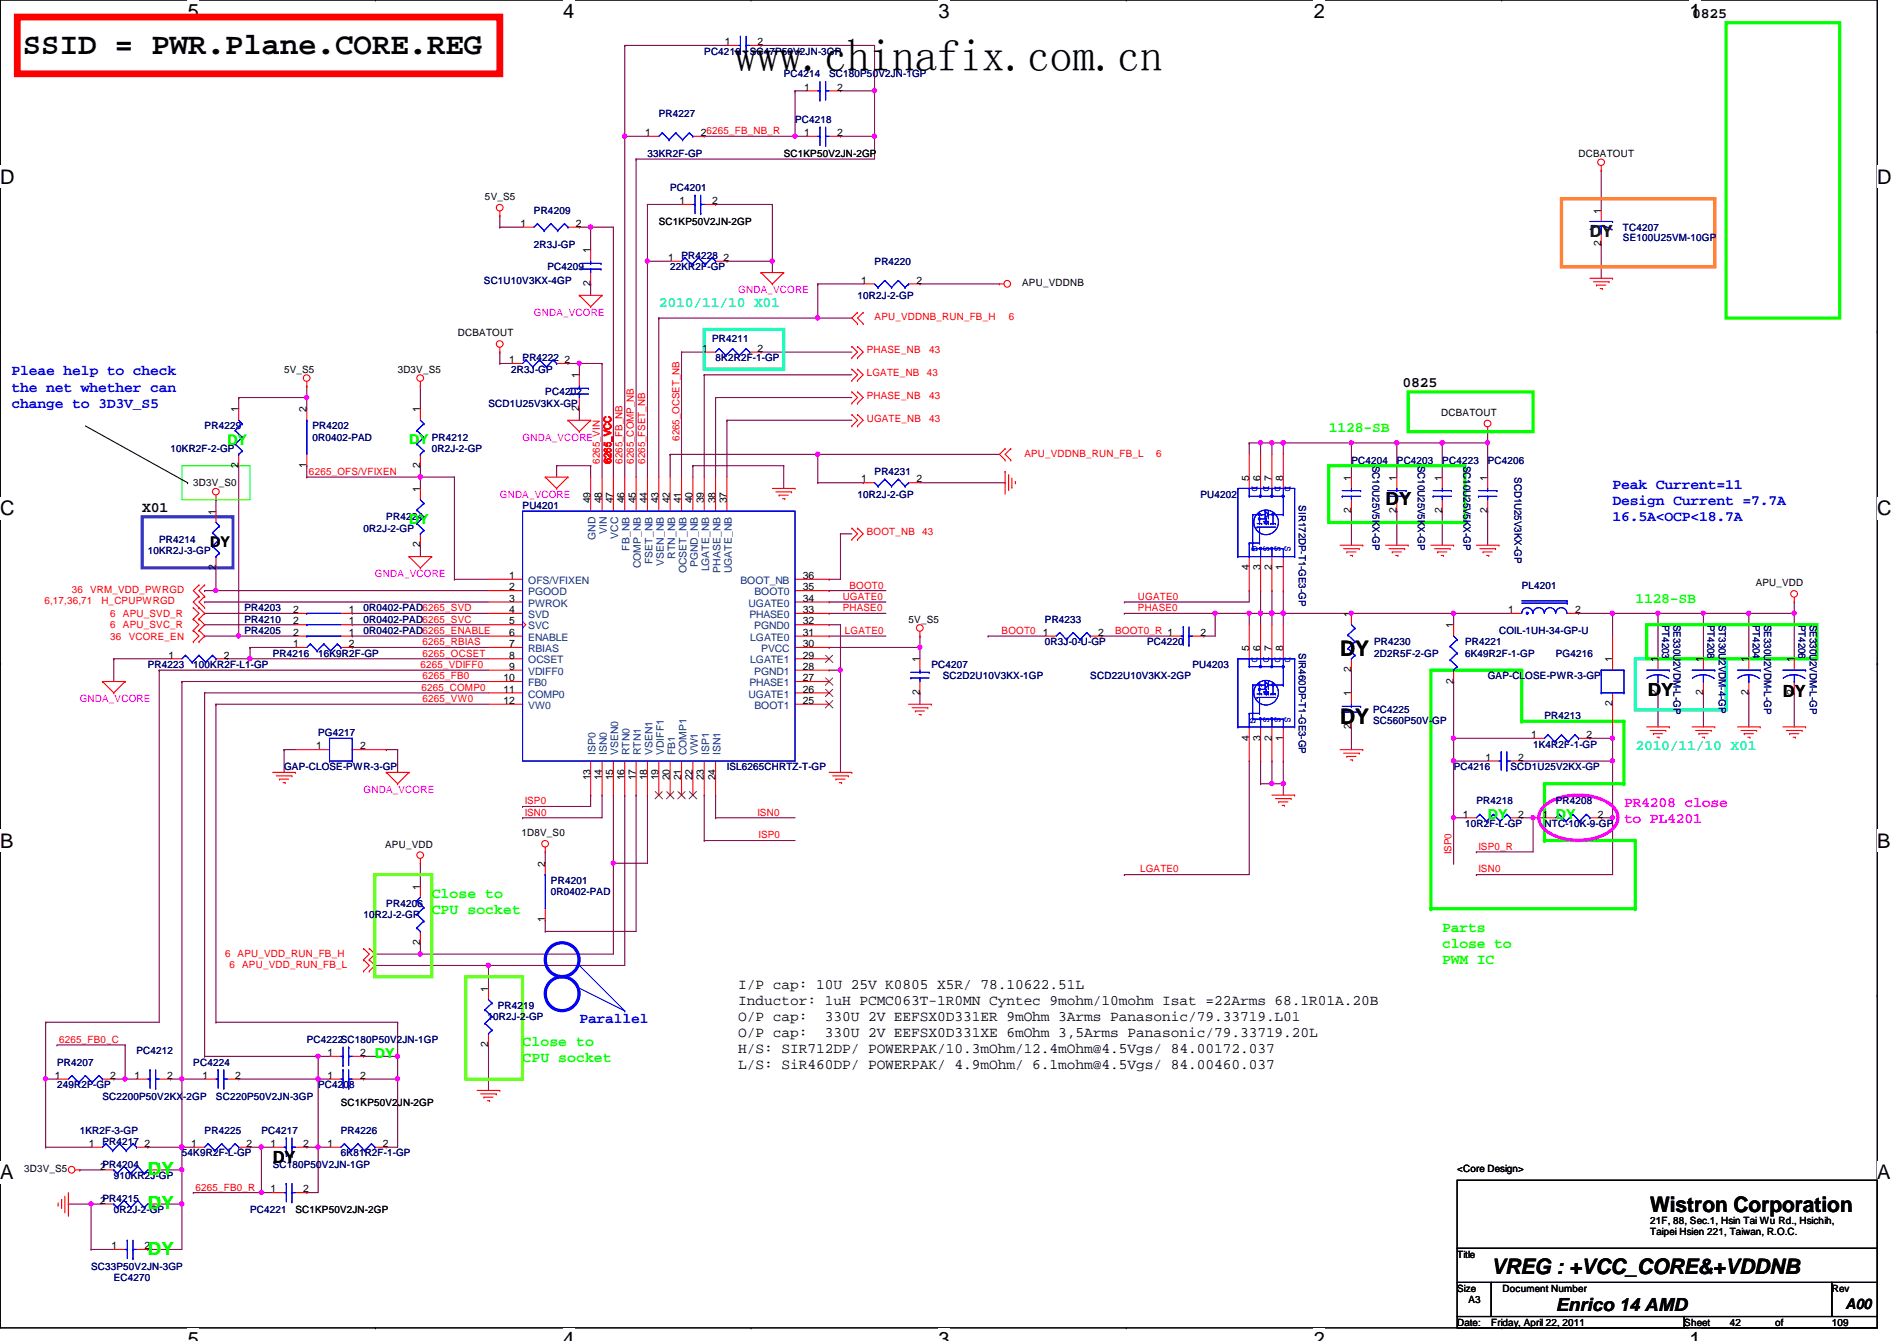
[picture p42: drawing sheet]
<svg xmlns="http://www.w3.org/2000/svg" width="297mm" height="210mm" viewBox="0 0 297 210" stroke-linecap="round" stroke-linejoin="round" font-family="sans-serif">
<defs><g id="words">
<text font-size="7.1" x="115" y="11.1">www.chinafix.com.cn</text>
<text font-size="4.8" x="3.6" y="8.5">SSID = PWR.Plane.CORE.REG</text>
<g font-size="3.3">
<text x="209.8" y="102.7">DY</text>
<text x="209.8" y="113.4">DY</text>
<text x="258.4" y="189.7">Wistron Corporation</text>
<text x="233.5" y="199.3">VREG : +VCC_CORE&amp;+VDDNB</text>
</g>
<g font-size="3.1">
<text x="29.4" y="2.8">5</text>
<text x="88.2" y="2.8">4</text>
<text x="147" y="2.8">3</text>
<text x="205.7" y="2.8">2</text>
<text x="264.5" y="2.8">1</text>
<text x="0" y="28.7">D</text>
<text x="294" y="28.7">D</text>
<text x="0" y="80.7">C</text>
<text x="294" y="80.7">C</text>
<text x="0" y="132.7">B</text>
<text x="294" y="132.7">B</text>
<text x="0" y="184.6">A</text>
<text x="294" y="184.6">A</text>
<text x="29.4" y="210.7">5</text>
<text x="88.2" y="210.7">4</text>
<text x="147" y="210.7">3</text>
<text x="205.7" y="210.7">2</text>
<text x="264.5" y="210.7">1</text>
</g>
<g font-size="2.8">
<text x="217" y="79.1">DY</text>
<text x="258" y="109">DY</text>
<text x="243.6" y="205.3">Enrico 14 AMD</text>
</g>
<g font-size="2.8" fill="#0f0">
<text x="23.2" y="184">DY</text>
<text x="23.2" y="189.3">DY</text>
<text x="23.2" y="196.4">DY</text>
</g>
<text font-size="2.6" fill="#004000" x="249" y="37.1">DY</text>
<g font-size="2.6">
<text x="279.2" y="109.1">DY</text>
<text x="42.7" y="182">DY</text>
</g>
<g font-size="2.3">
<text x="265" y="2.8">0825</text>
<text x="219.6" y="60.5">0825</text>
<text x="22.3" y="80.1">X01</text>
<text x="32.9" y="85.7">DY</text>
<text x="115.6" y="154.8">I/P cap: 10U 25V K0805 X5R/ 78.10622.51L</text>
<text x="115.6" y="157.3">Inductor: 1uH PCMC063T-1R0MN Cyntec 9mohm/10mohm Isat =22Arms 68.1R01A.20B</text>
<text x="115.6" y="159.8">O/P cap:</text>
<text x="129.1" y="159.8">330U 2V EEFSX0D331ER 9mOhm 3Arms Panasonic/79.33719.L01</text>
<text x="115.6" y="162.3">O/P cap:</text>
<text x="115.6" y="164.8">H/S: SIR712DP/ POWERPAK/10.3mOhm/12.4mOhm@4.5Vgs/ 84.00172.037</text>
<text x="115.6" y="167.3">L/S: SiR460DP/ POWERPAK/ 4.9mOhm/ 6.1mohm@4.5Vgs/ 84.00460.037</text>
<text x="129.1" y="162.3">330U 2V EEFSX0D331XE 6mOhm 3,5Arms Panasonic/79.33719.20L</text>
<text x="289" y="204.9">A00</text>
</g>
<g font-size="2.3" fill="#0ff">
<text x="103.2" y="48.1">2010/11/10 X01</text>
<text x="256.1" y="117.4">2010/11/10 X01</text>
</g>
<g font-size="2.3" fill="#00f">
<text x="1.8" y="58.8">Pleae help to check</text>
<text x="1.8" y="61.3">the net whether can</text>
<text x="1.8" y="63.8">change to 3D3V_S5</text>
<text x="252.5" y="76.5">Peak Current=11</text>
<text x="252.5" y="79.1">Design Current =7.7A</text>
<text x="252.5" y="81.6">16.5A&lt;OCP&lt;18.7A</text>
<text x="90.7" y="160.1">Parallel</text>
</g>
<g font-size="2.3" fill="#0f0">
<text x="35.6" y="69.7">DY</text>
<text x="208.1" y="67.6">1128-SB</text>
<text x="256.1" y="94.3">1128-SB</text>
<text x="67.6" y="140.5">Close to</text>
<text x="67.6" y="143.1">CPU socket</text>
<text x="225.8" y="145.9">Parts</text>
<text x="225.8" y="148.4">close to</text>
<text x="225.8" y="151">PWM IC</text>
<text x="81.8" y="163.7">Close to</text>
<text x="81.8" y="166.2">CPU socket</text>
</g>
<g font-size="2.3" fill="#f0f">
<text x="254.3" y="126.3">PR4208 close</text>
<text x="254.3" y="128.9">to PL4201</text>
</g>
<g font-size="2.1" fill="#0f0">
<text x="64" y="69.6">DY</text>
<text x="64" y="82">DY</text>
<text x="233" y="128.2">DY</text>
<text x="243.6" y="128.2">DY</text>
<text x="58.7" y="165.6">DY</text>
</g>
<g font-size="1.6" fill="#000080">
<text x="110.3" y="8.6">PC4210</text>
<text x="117.4" y="8.6">SC47P50V2JN-3GP</text>
<text x="122.7" y="12.1">PC4214</text>
<text x="129.8" y="12.1">SC180P50V2JN-1GP</text>
<text x="103.2" y="18.3">PR4227</text>
<text x="124.5" y="19.2">PC4218</text>
<text x="101.4" y="24.6">33KR2F-GP</text>
<text x="104.9" y="29.9">PC4201</text>
<text x="83.6" y="33.4">PR4209</text>
<text x="83.6" y="38.8">2R3J-GP</text>
<text x="106.7" y="40.6">PR4228</text>
<text x="136.9" y="41.4">PR4220</text>
<text x="254.1" y="36.1">TC4207</text>
<text x="254.1" y="37.7">SE100U25VM-10GP</text>
<text x="75.8" y="44.4">SC1U10V3KX-4GP</text>
<text x="85.7" y="42.3">PC4209</text>
<text x="104.9" y="42.3">22KR2F-GP</text>
<text x="134.3" y="46.8">10R2J-2-GP</text>
<text x="111.5" y="53.6">PR4211</text>
<text x="80" y="58.3">2R3J-GP</text>
<text x="81.8" y="56.6">PR4222</text>
<text x="112.1" y="56.6">8K2R2F-1-GP</text>
<text x="76.5" y="63.7">SCD1U25V3KX-GP</text>
<text x="85.4" y="61.9">PC4202</text>
<text x="26.7" y="70.8">10KR2F-2-GP</text>
<text x="32" y="67.2">PR4229</text>
<text x="48.9" y="67.2">PR4202</text>
<text x="48.9" y="69">0R0402-PAD</text>
<text x="67.6" y="69">PR4212</text>
<text x="67.6" y="70.8">0R2J-2-GP</text>
<text x="134.3" y="77.9">10R2J-2-GP</text>
<text x="136.9" y="74.3">PR4231</text>
<text x="188" y="77.9">PU4202</text>
<text x="211.6" y="72.6">PC4204</text>
<text x="214.9" y="72.9" transform="rotate(90 214.9 72.9)">SC10U25V5KX-GP</text>
<text x="218.7" y="72.6">PC4203</text>
<text x="222" y="72.9" transform="rotate(90 222 72.9)">SC10U25V5KX-GP</text>
<text x="225.8" y="72.6">PC4223</text>
<text x="229.1" y="72.9" transform="rotate(90 229.1 72.9)">SC10U25V5KX-GP</text>
<text x="233" y="72.6">PC4206</text>
<text x="237.1" y="74.7" transform="rotate(90 237.1 74.7)">SCD1U25V3KX-GP</text>
<text x="56.9" y="83.2">0R2J-2-GP</text>
<text x="60.5" y="81.4">PR4224</text>
<text x="81.8" y="79.7">PU4201</text>
<text x="203.4" y="79.1" transform="rotate(90 203.4 79.1)">SIR172DP-T1-GE3-GP</text>
<text x="23.2" y="86.8">10KR2J-3-GP</text>
<text x="24.9" y="85">PR4214</text>
<text x="38.3" y="95.7">PR4203</text>
<text x="56.9" y="95.7">0R0402-PAD6265_SVD</text>
<text x="238.3" y="92.1">PL4201</text>
<text x="38.3" y="99.2">PR4205</text>
<text x="38.3" y="97.5">PR4210</text>
<text x="56.9" y="99.2">0R0402-PAD6265_ENABLE</text>
<text x="56.9" y="97.5">0R0402-PAD6265_SVC</text>
<text x="163.6" y="97.5">PR4233</text>
<text x="163.6" y="101">0R3J-0-U-GP</text>
<text x="179.6" y="101">PC4220</text>
<text x="215.2" y="101">PR4230</text>
<text x="229.4" y="101">PR4221</text>
<text x="234.7" y="99.2">COIL-1UH-34-GP-U</text>
<text x="260.3" y="97.8" transform="rotate(90 260.3 97.8)">PT4203</text>
<text x="262" y="97.8" transform="rotate(90 262 97.8)">SE330U2VDM-L-GP</text>
<text x="267.4" y="97.8" transform="rotate(90 267.4 97.8)">PT4208</text>
<text x="269.2" y="97.8" transform="rotate(90 269.2 97.8)">ST330U2VDM-4-GP</text>
<text x="274.5" y="97.8" transform="rotate(90 274.5 97.8)">PT4204</text>
<text x="276.3" y="97.8" transform="rotate(90 276.3 97.8)">SE330U2VDM-L-GP</text>
<text x="281.6" y="97.8" transform="rotate(90 281.6 97.8)">PT4206</text>
<text x="283.4" y="97.8" transform="rotate(90 283.4 97.8)">SE330U2VDM-L-GP</text>
<text x="23.2" y="104.6">PR4223</text>
<text x="30.3" y="104.6">100KR2F-L1-GP</text>
<text x="42.7" y="102.8">PR4216</text>
<text x="49.8" y="102.8">16K9R2F-GP</text>
<text x="145.8" y="104.6">PC4207</text>
<text x="147.6" y="106.3">SC2D2U10V3KX-1GP</text>
<text x="170.7" y="106.3">SCD22U10V3KX-2GP</text>
<text x="186.7" y="104.6">PU4203</text>
<text x="203.4" y="102.2" transform="rotate(90 203.4 102.2)">SIR460DP-T1-GE3-GP</text>
<text x="215.2" y="102.8">2D2R5F-2-GP</text>
<text x="229.4" y="102.8">6K49R2F-1-GP</text>
<text x="233" y="106.3">GAP-CLOSE-PWR-3-GP</text>
<text x="243.6" y="102.8">PG4216</text>
<text x="215" y="111.7">PC4225</text>
<text x="215" y="113.3">SC560P50V-GP</text>
<text x="241.8" y="112.6">PR4213</text>
<text x="49.8" y="115.2">PG4217</text>
<text x="240.1" y="117">1K4R2F-1-GP</text>
<text x="44.5" y="120.6">GAP-CLOSE-PWR-3-GP</text>
<text x="113.8" y="120.6">ISL6265CHRTZ-T-GP</text>
<text x="227.6" y="120.6">PC4216</text>
<text x="231.2" y="125.9">PR4218</text>
<text x="236.5" y="120.6">SCD1U25V2KX-GP</text>
<text x="243.6" y="125.9">PR4208</text>
<text x="229.4" y="129.5">10R2F-L-GP</text>
<text x="241.8" y="129.5">NTC-10K-9-GP</text>
<text x="56.9" y="143.7">10R2J-2-GP</text>
<text x="60.5" y="141.9">PR4206</text>
<text x="86.3" y="138.3">PR4201</text>
<text x="86.3" y="140.1">0R0402-PAD</text>
<text x="76.3" y="159.7">10R2J-2-GP</text>
<text x="77.9" y="157.9">PR4219</text>
<text x="8.9" y="166.8">PR4207</text>
<text x="21.4" y="165">PC4212</text>
<text x="30.3" y="166.8">PC4224</text>
<text x="48" y="163.2">PC4222SC180P50V2JN-1GP</text>
<text x="8.9" y="170.3">249R2F-GP</text>
<text x="16" y="172.1">SC2200P50V2KX-2GP</text>
<text x="33.8" y="172.1">SC220P50V2JN-3GP</text>
<text x="49.8" y="170.3">PC4208</text>
<text x="12.5" y="177.5">1KR2F-3-GP</text>
<text x="16" y="179.2">PR4217</text>
<text x="32" y="177.5">PR4225</text>
<text x="40.9" y="177.5">PC4217</text>
<text x="53.4" y="177.5">PR4226</text>
<text x="17.8" y="184.6">910KR2J-GP</text>
<text x="28.5" y="181">54K9R2F-L-GP</text>
<text x="42.7" y="182.8">SC180P50V2JN-1GP</text>
<text x="53.4" y="181">6K81R2F-1-GP</text>
<text x="17.8" y="189.9">0R2J-2-GP</text>
<text x="39.2" y="189.9">PC4221</text>
<text x="14.3" y="198.8">SC33P50V2JN-3GP</text>
<text x="17.8" y="200.6">EC4270</text>
</g>
<g font-size="1.6">
<text x="113.5" y="7.1">1</text>
<text x="118.6" y="7.1">2</text>
<text x="125.9" y="14.2">1</text>
<text x="131.1" y="14.2">2</text>
<text x="101" y="21.3">1</text>
<text x="109.7" y="21.3">26265_FB_NB_R</text>
<text x="125.9" y="21.3">1</text>
<text x="131.1" y="21.3">2</text>
<text x="122.7" y="24.6">SC1KP50V2JN-2GP</text>
<text x="247.2" y="24.6">DCBATOUT</text>
<text x="75.9" y="31.3">5V_S5</text>
<text x="81.5" y="35.5">1</text>
<text x="90.2" y="35.5">2</text>
<text x="103.2" y="35.2">SC1KP50V2JN-2GP</text>
<text x="106.4" y="32">1</text>
<text x="111.5" y="32">2</text>
<text x="250.7" y="33.4" transform="rotate(-90 250.7 33.4)">1</text>
<text x="92.5" y="39.7" transform="rotate(-90 92.5 39.7)">1</text>
<text x="104.6" y="40.9">1</text>
<text x="113.3" y="40.9">2</text>
<text x="250.7" y="38.6" transform="rotate(-90 250.7 38.6)">2</text>
<text x="92.5" y="44.8" transform="rotate(-90 92.5 44.8)">2</text>
<text x="134.8" y="44.4">1</text>
<text x="143.5" y="44.4">2</text>
<text x="160.1" y="44.8">APU_VDDNB</text>
<text x="71.7" y="52.7">DCBATOUT</text>
<text x="44.5" y="58.3">5V_S5</text>
<text x="62.3" y="58.3">3D3V_S5</text>
<text x="79.7" y="56.9">1</text>
<text x="88.4" y="56.9">2</text>
<text x="90.7" y="59.2" transform="rotate(-90 90.7 59.2)">1</text>
<text x="109.9" y="55.1">1</text>
<text x="118.6" y="55.1">2</text>
<text x="37.3" y="64.6" transform="rotate(-90 37.3 64.6)">1</text>
<text x="48" y="64.6" transform="rotate(-90 48 64.6)">2</text>
<text x="65.8" y="64.6" transform="rotate(-90 65.8 64.6)">1</text>
<text x="90.7" y="64.3" transform="rotate(-90 90.7 64.3)">2</text>
<text x="225.7" y="65.1">DCBATOUT</text>
<text x="30.3" y="76.1">3D3V_S0</text>
<text x="37.3" y="73.2" transform="rotate(-90 37.3 73.2)">2</text>
<text x="48" y="73.2" transform="rotate(-90 48 73.2)">1</text>
<text x="65.8" y="77" transform="rotate(-90 65.8 77)">1</text>
<text x="65.8" y="73.2" transform="rotate(-90 65.8 73.2)">2</text>
<text x="134.8" y="75.5">1</text>
<text x="143.5" y="75.5">2</text>
<text x="195.6" y="75.2" transform="rotate(-90 195.6 75.2)">5</text>
<text x="197.4" y="75.2" transform="rotate(-90 197.4 75.2)">6</text>
<text x="199.1" y="75.2" transform="rotate(-90 199.1 75.2)">7</text>
<text x="200.9" y="75.2" transform="rotate(-90 200.9 75.2)">8</text>
<text x="211.6" y="75.2" transform="rotate(-90 211.6 75.2)">1</text>
<text x="218.7" y="75.2" transform="rotate(-90 218.7 75.2)">1</text>
<text x="225.8" y="75.2" transform="rotate(-90 225.8 75.2)">1</text>
<text x="232.9" y="75.2" transform="rotate(-90 232.9 75.2)">1</text>
<text x="33.8" y="80.6" transform="rotate(-90 33.8 80.6)">1</text>
<text x="92.5" y="78.8" transform="rotate(-90 92.5 78.8)">49</text>
<text x="94.2" y="78.8" transform="rotate(-90 94.2 78.8)">48</text>
<text x="96" y="78.8" transform="rotate(-90 96 78.8)">47</text>
<text x="97.8" y="78.8" transform="rotate(-90 97.8 78.8)">46</text>
<text x="99.6" y="78.8" transform="rotate(-90 99.6 78.8)">45</text>
<text x="101.3" y="78.8" transform="rotate(-90 101.3 78.8)">44</text>
<text x="103.1" y="78.8" transform="rotate(-90 103.1 78.8)">43</text>
<text x="104.9" y="78.8" transform="rotate(-90 104.9 78.8)">42</text>
<text x="106.7" y="78.8" transform="rotate(-90 106.7 78.8)">41</text>
<text x="108.5" y="78.8" transform="rotate(-90 108.5 78.8)">40</text>
<text x="110.2" y="78.8" transform="rotate(-90 110.2 78.8)">39</text>
<text x="112" y="78.8" transform="rotate(-90 112 78.8)">38</text>
<text x="113.8" y="78.8" transform="rotate(-90 113.8 78.8)">37</text>
<text x="211.6" y="80.3" transform="rotate(-90 211.6 80.3)">2</text>
<text x="218.7" y="80.3" transform="rotate(-90 218.7 80.3)">2</text>
<text x="225.8" y="80.3" transform="rotate(-90 225.8 80.3)">2</text>
<text x="232.9" y="80.3" transform="rotate(-90 232.9 80.3)">2</text>
<text x="33.8" y="89.2" transform="rotate(-90 33.8 89.2)">2</text>
<text x="65.8" y="85.7" transform="rotate(-90 65.8 85.7)">2</text>
<text x="195.6" y="89.2" transform="rotate(-90 195.6 89.2)">4</text>
<text x="197.4" y="89.2" transform="rotate(-90 197.4 89.2)">3</text>
<text x="199.1" y="89.2" transform="rotate(-90 199.1 89.2)">2</text>
<text x="200.9" y="89.2" transform="rotate(-90 200.9 89.2)">1</text>
<text x="45.9" y="96">2</text>
<text x="54.6" y="96">1</text>
<text x="79.7" y="90.6">1</text>
<text x="79.7" y="92.4">2</text>
<text x="79.7" y="94.2">3</text>
<text x="79.7" y="96">4</text>
<text x="125.7" y="90.6">36</text>
<text x="125.7" y="92.4">35</text>
<text x="125.7" y="94.2">34</text>
<text x="125.7" y="96">33</text>
<text x="236.2" y="96">1</text>
<text x="246.6" y="96">2</text>
<text x="274.9" y="91.8">APU_VDD</text>
<text x="45.9" y="101.3">1</text>
<text x="45.9" y="99.5">2</text>
<text x="45.9" y="97.7">2</text>
<text x="54.6" y="101.3">2</text>
<text x="54.6" y="99.5">1</text>
<text x="54.6" y="97.7">1</text>
<text x="79.7" y="97.7">5</text>
<text x="79.7" y="99.5">6</text>
<text x="79.7" y="101.3">7</text>
<text x="125.7" y="97.7">32</text>
<text x="125.7" y="99.5">31</text>
<text x="125.7" y="101.3">30</text>
<text x="142.3" y="97.5">5V_S5</text>
<text x="163.3" y="99.5">1</text>
<text x="172" y="99.5">2</text>
<text x="188" y="99.5">2</text>
<text x="195.6" y="101.9" transform="rotate(-90 195.6 101.9)">5</text>
<text x="197.4" y="101.9" transform="rotate(-90 197.4 101.9)">6</text>
<text x="199.1" y="101.9" transform="rotate(-90 199.1 101.9)">7</text>
<text x="200.9" y="101.9" transform="rotate(-90 200.9 101.9)">8</text>
<text x="211.6" y="96.6" transform="rotate(-90 211.6 96.6)">1</text>
<text x="227.6" y="98.3" transform="rotate(-90 227.6 98.3)">1</text>
<text x="26.4" y="103.1">1</text>
<text x="35" y="103.1">2</text>
<text x="78.8" y="106.6">10</text>
<text x="79.7" y="103.1">8</text>
<text x="79.7" y="104.9">9</text>
<text x="125.7" y="103.1">29</text>
<text x="125.7" y="104.9">28</text>
<text x="125.7" y="106.6">27</text>
<text x="144" y="103.7" transform="rotate(-90 144 103.7)">1</text>
<text x="211.6" y="105.2" transform="rotate(-90 211.6 105.2)">2</text>
<text x="227.6" y="107" transform="rotate(-90 227.6 107)">2</text>
<text x="252.5" y="103.7" transform="rotate(-90 252.5 103.7)">1</text>
<text x="259.6" y="103.7" transform="rotate(-90 259.6 103.7)">1</text>
<text x="266.7" y="103.7" transform="rotate(-90 266.7 103.7)">1</text>
<text x="273.8" y="103.7" transform="rotate(-90 273.8 103.7)">1</text>
<text x="280.9" y="103.7" transform="rotate(-90 280.9 103.7)">1</text>
<text x="78.8" y="108.4">11</text>
<text x="78.8" y="110.2">12</text>
<text x="125.7" y="108.4">26</text>
<text x="125.7" y="110.2">25</text>
<text x="144" y="108.8" transform="rotate(-90 144 108.8)">2</text>
<text x="211.6" y="109" transform="rotate(-90 211.6 109)">1</text>
<text x="252.5" y="110.6" transform="rotate(-90 252.5 110.6)">2</text>
<text x="259.6" y="108.8" transform="rotate(-90 259.6 108.8)">2</text>
<text x="266.7" y="108.8" transform="rotate(-90 266.7 108.8)">2</text>
<text x="273.8" y="108.8" transform="rotate(-90 273.8 108.8)">2</text>
<text x="280.9" y="108.8" transform="rotate(-90 280.9 108.8)">2</text>
<text x="49.5" y="117.3">1</text>
<text x="56.4" y="117.3">2</text>
<text x="195.6" y="115.9" transform="rotate(-90 195.6 115.9)">4</text>
<text x="197.4" y="115.9" transform="rotate(-90 197.4 115.9)">3</text>
<text x="199.1" y="115.9" transform="rotate(-90 199.1 115.9)">2</text>
<text x="200.9" y="115.9" transform="rotate(-90 200.9 115.9)">1</text>
<text x="211.6" y="114.1" transform="rotate(-90 211.6 114.1)">2</text>
<text x="232.6" y="119.1">1</text>
<text x="237.7" y="119.1">2</text>
<text x="239.7" y="115.5">1</text>
<text x="248.4" y="115.5">2</text>
<text x="92.5" y="122.1" transform="rotate(-90 92.5 122.1)">13</text>
<text x="94.2" y="122.1" transform="rotate(-90 94.2 122.1)">14</text>
<text x="96" y="122.1" transform="rotate(-90 96 122.1)">15</text>
<text x="97.8" y="122.1" transform="rotate(-90 97.8 122.1)">16</text>
<text x="99.6" y="122.1" transform="rotate(-90 99.6 122.1)">17</text>
<text x="101.3" y="122.1" transform="rotate(-90 101.3 122.1)">18</text>
<text x="103.1" y="122.1" transform="rotate(-90 103.1 122.1)">19</text>
<text x="104.9" y="122.1" transform="rotate(-90 104.9 122.1)">20</text>
<text x="106.7" y="122.1" transform="rotate(-90 106.7 122.1)">21</text>
<text x="108.5" y="122.1" transform="rotate(-90 108.5 122.1)">22</text>
<text x="110.2" y="122.1" transform="rotate(-90 110.2 122.1)">23</text>
<text x="112" y="122.1" transform="rotate(-90 112 122.1)">24</text>
<text x="81.7" y="130.9">1D8V_S0</text>
<text x="229.1" y="128">1</text>
<text x="237.7" y="128">2</text>
<text x="241.5" y="128">1</text>
<text x="250.2" y="128">2</text>
<text x="60.3" y="132.7">APU_VDD</text>
<text x="85.3" y="135.7" transform="rotate(-90 85.3 135.7)">2</text>
<text x="65.8" y="139.2" transform="rotate(-90 65.8 139.2)">1</text>
<text x="65.8" y="147.9" transform="rotate(-90 65.8 147.9)">2</text>
<text x="85.3" y="144.4" transform="rotate(-90 85.3 144.4)">1</text>
<text x="76.5" y="155.2" transform="rotate(-90 76.5 155.2)">1</text>
<text x="51.3" y="165.3">1</text>
<text x="56.4" y="165.3">2</text>
<text x="76.5" y="163.9" transform="rotate(-90 76.5 163.9)">2</text>
<text x="8.6" y="168.9">1</text>
<text x="17.3" y="168.9">2</text>
<text x="21" y="168.9">1</text>
<text x="26.2" y="168.9">2</text>
<text x="31.7" y="168.9">1</text>
<text x="36.8" y="168.9">2</text>
<text x="51.3" y="168.9">1</text>
<text x="53.4" y="173.2">SC1KP50V2JN-2GP</text>
<text x="56.4" y="168.9">2</text>
<text x="13.9" y="179.5">1</text>
<text x="22.6" y="179.5">2</text>
<text x="29.9" y="179.5">1</text>
<text x="38.6" y="179.5">2</text>
<text x="42.4" y="179.5">1</text>
<text x="47.5" y="179.5">2</text>
<text x="51.3" y="179.5">1</text>
<text x="59.9" y="179.5">2</text>
<text x="3.8" y="183.5">3D3V_S5</text>
<text x="15.7" y="183.1">2PR4204</text>
<text x="24.4" y="183.1">1</text>
<text x="228.2" y="183.5">&lt;Core Design&gt;</text>
<text x="15.7" y="188.4">2PR4215</text>
<text x="24.4" y="188.4">1</text>
<text x="42.4" y="186.6">1</text>
<text x="46.3" y="189.9">SC1KP50V2JN-2GP</text>
<text x="47.5" y="186.6">2</text>
<text x="258.4" y="191.5">21F, 88, Sec.1, Hsin Tai Wu Rd., Hsichih,</text>
<text x="17.5" y="195.5">1</text>
<text x="22.6" y="195.5">2</text>
<text x="228.2" y="196.8">Title</text>
<text x="258.4" y="193.3">Taipei Hsien 221, Taiwan, R.O.C.</text>
<text x="228.2" y="202.2">Size</text>
<text x="230" y="204">A3</text>
<text x="235.3" y="202.2">Document Number</text>
<text x="286.8" y="202.2">Rev</text>
<text x="228.2" y="207.5">Date:</text>
<text x="233.5" y="207.5">Friday, April 22, 2011</text>
<text x="263.7" y="207.5">Sheet</text>
<text x="270.8" y="207.5">42</text>
<text x="278" y="207.5">of</text>
<text x="286.8" y="207.5">109</text>
</g>
<g font-size="1.6" fill="#f0f">
<text x="115.6" y="45.9">GNDA_VCORE</text>
<text x="83.6" y="49.4">GNDA_VCORE</text>
<text x="81.8" y="69">GNDA_VCORE</text>
<text x="78.3" y="77.9">GNDA_VCORE</text>
<text x="58.7" y="90.3">GNDA_VCORE</text>
<text x="12.5" y="109.9">GNDA_VCORE</text>
<text x="56.9" y="124.1">GNDA_VCORE</text>
</g>
<g font-size="1.6" fill="#f00">
<text x="136.9" y="50.2">APU_VDDNB_RUN_FB_H</text>
<text x="157.9" y="50.2">6</text>
<text x="135.7" y="55.3">PHASE_NB</text>
<text x="135.7" y="58.9">LGATE_NB</text>
<text x="145.1" y="58.9">43</text>
<text x="145.5" y="55.3">43</text>
<text x="135.7" y="62.4">PHASE_NB</text>
<text x="135.7" y="66">UGATE_NB</text>
<text x="145.5" y="62.4">43</text>
<text x="145.5" y="66">43</text>
<text x="106.4" y="69" transform="rotate(-90 106.4 69)">6265_OCSET_NB</text>
<text x="160.4" y="71.5">APU_VDDNB_RUN_FB_L</text>
<text x="181.1" y="71.5">6</text>
<text x="48.4" y="74.3">6265_OFS/VFIXEN</text>
<text x="93.9" y="72.6" transform="rotate(-90 93.9 72.6)">6265_VIN</text>
<text x="95.7" y="72.6" transform="rotate(-90 95.7 72.6)">6265_VCC</text>
<text x="97.5" y="72.6" transform="rotate(-90 97.5 72.6)">6265_FB_NB</text>
<text x="99.3" y="72.6" transform="rotate(-90 99.3 72.6)">6265_COMP_NB</text>
<text x="101" y="72.6" transform="rotate(-90 101 72.6)">6265_FSET_NB</text>
<text x="135.7" y="83.8">BOOT_NB</text>
<text x="144.4" y="83.8">43</text>
<text x="7" y="94.6">6,17,36,71</text>
<text x="11.3" y="92.8">36 VRM_VDD_PWRGD</text>
<text x="15.9" y="94.6">H_CPUPWRGD</text>
<text x="131.9" y="93.9">UGATE0</text>
<text x="131.9" y="95.7">PHASE0</text>
<text x="133" y="92.1">BOOT0</text>
<text x="178.2" y="93.9">UGATE0</text>
<text x="178.2" y="95.7">PHASE0</text>
<text x="17.3" y="100.1">36</text>
<text x="17.3" y="96.6">6</text>
<text x="17.3" y="98.3">6</text>
<text x="19.3" y="96.6">APU_SVD_R</text>
<text x="19.3" y="98.3">APU_SVC_R</text>
<text x="20.1" y="100.1">VCORE_EN</text>
<text x="66.2" y="101">6265_RBIAS</text>
<text x="132.3" y="99.2">LGATE0</text>
<text x="156.8" y="99.2">BOOT0</text>
<text x="174.6" y="99.2">BOOT0_R 1</text>
<text x="65.8" y="104.6">6265_VDIFF0</text>
<text x="66.2" y="106.3">6265_FB0</text>
<text x="66.2" y="102.8">6265_OCSET</text>
<text x="66" y="108.1">6265_COMP0</text>
<text x="66.2" y="109.9">6265_VW0</text>
<text x="82.2" y="125.9">ISP0</text>
<text x="82.2" y="127.7">ISN0</text>
<text x="118.6" y="127.7">ISN0</text>
<text x="118.8" y="131.2">ISP0</text>
<text x="178.5" y="136.6">LGATE0</text>
<text x="227.3" y="133.7" transform="rotate(-90 227.3 133.7)">ISP0</text>
<text x="231.5" y="133">ISP0_R</text>
<text x="231.5" y="136.6">ISN0</text>
<text x="35.3" y="149.7">6 APU_VDD_RUN_FB_H</text>
<text x="35.9" y="151.5">6</text>
<text x="37.9" y="151.5">APU_VDD_RUN_FB_L</text>
<text x="9.3" y="163.2">6265_FB0_C</text>
<text x="30.6" y="186.4">6265_FB0_R</text>
</g>
<g font-size="1.6" fill="#00f">
<text x="196" y="76.1" transform="rotate(90 196 76.1)">D</text>
<text x="197.8" y="76.1" transform="rotate(90 197.8 76.1)">D</text>
<text x="199.6" y="76.1" transform="rotate(90 199.6 76.1)">D</text>
<text x="201.2" y="76.1" transform="rotate(90 201.2 76.1)">D</text>
<text x="196" y="85.5" transform="rotate(90 196 85.5)">G</text>
<text x="197.8" y="85.5" transform="rotate(90 197.8 85.5)">S</text>
<text x="199.6" y="85.5" transform="rotate(90 199.6 85.5)">S</text>
<text x="201.2" y="85.5" transform="rotate(90 201.2 85.5)">S</text>
<text x="196" y="102.8" transform="rotate(90 196 102.8)">D</text>
<text x="197.8" y="102.8" transform="rotate(90 197.8 102.8)">D</text>
<text x="199.6" y="102.8" transform="rotate(90 199.6 102.8)">D</text>
<text x="201.2" y="102.8" transform="rotate(90 201.2 102.8)">D</text>
<text x="195.7" y="112.4" transform="rotate(90 195.7 112.4)">G</text>
<text x="197.8" y="112.2" transform="rotate(90 197.8 112.2)">S</text>
<text x="199.6" y="112.2" transform="rotate(90 199.6 112.2)">S</text>
<text x="201.2" y="112.2" transform="rotate(90 201.2 112.2)">S</text>
</g>
<g font-size="1.6" fill="#004080">
<text x="95" y="83.7" transform="rotate(-90 95 83.7)">VIN</text>
<text x="93.3" y="84.5" transform="rotate(-90 93.3 84.5)">GND</text>
<text x="96.8" y="84.4" transform="rotate(-90 96.8 84.4)">VCC</text>
<text x="98.6" y="86.2" transform="rotate(-90 98.6 86.2)">FB_NB</text>
<text x="100.4" y="89" transform="rotate(-90 100.4 89)">COMP_NB</text>
<text x="102.1" y="88.3" transform="rotate(-90 102.1 88.3)">FSET_NB</text>
<text x="103.9" y="88.6" transform="rotate(-90 103.9 88.6)">VSEN_NB</text>
<text x="105.7" y="87.5" transform="rotate(-90 105.7 87.5)">RTN_NB</text>
<text x="107.5" y="89.7" transform="rotate(-90 107.5 89.7)">OCSET_NB</text>
<text x="109.3" y="88.8" transform="rotate(-90 109.3 88.8)">PGND_NB</text>
<text x="111" y="89.5" transform="rotate(-90 111 89.5)">LGATE_NB</text>
<text x="112.8" y="89.7" transform="rotate(-90 112.8 89.7)">PHASE_NB</text>
<text x="114.6" y="89.7" transform="rotate(-90 114.6 89.7)">UGATE_NB</text>
<text x="82.7" y="91.4">OFS/VFIXEN</text>
<text x="82.7" y="93.2">PGOOD</text>
<text x="82.7" y="95">PWROK</text>
<text x="115.9" y="91.4">BOOT_NB</text>
<text x="117.2" y="95">UGATE0</text>
<text x="118.1" y="93.2">BOOT0</text>
<text x="82.7" y="96.7">SVD</text>
<text x="82.7" y="98.5">SVC</text>
<text x="82.7" y="100.3">ENABLE</text>
<text x="117.3" y="96.7">PHASE0</text>
<text x="117.5" y="100.3">LGATE0</text>
<text x="118.1" y="98.5">PGND0</text>
<text x="82.7" y="102.1">RBIAS</text>
<text x="82.7" y="103.8">OCSET</text>
<text x="82.7" y="105.6">VDIFF0</text>
<text x="82.7" y="107.4">FB0</text>
<text x="117.3" y="107.4">PHASE1</text>
<text x="117.5" y="103.8">LGATE1</text>
<text x="118.1" y="105.6">PGND1</text>
<text x="119.2" y="102.1">PVCC</text>
<text x="82.7" y="109.2">COMP0</text>
<text x="82.7" y="111">VW0</text>
<text x="117.2" y="109.2">UGATE1</text>
<text x="118.1" y="111">BOOT1</text>
<text x="93.3" y="118.2" transform="rotate(-90 93.3 118.2)">ISP0</text>
<text x="95" y="118.2" transform="rotate(-90 95 118.2)">ISN0</text>
<text x="96.8" y="118.2" transform="rotate(-90 96.8 118.2)">VSEN0</text>
<text x="98.6" y="118.2" transform="rotate(-90 98.6 118.2)">RTN0</text>
<text x="100.4" y="118.2" transform="rotate(-90 100.4 118.2)">RTN1</text>
<text x="102.1" y="118.2" transform="rotate(-90 102.1 118.2)">VSEN1</text>
<text x="103.9" y="118.2" transform="rotate(-90 103.9 118.2)">VDIFF1</text>
<text x="105.7" y="118.2" transform="rotate(-90 105.7 118.2)">FB1</text>
<text x="107.5" y="118.2" transform="rotate(-90 107.5 118.2)">COMP1</text>
<text x="109.3" y="118.2" transform="rotate(-90 109.3 118.2)">VW1</text>
<text x="111" y="118.2" transform="rotate(-90 111 118.2)">ISP1</text>
<text x="112.8" y="118.2" transform="rotate(-90 112.8 118.2)">ISN1</text>
</g>
</g></defs>
<path d="M0 0h293.9v207.8h-293.9z" fill="none" stroke="#000" stroke-width=".17"/>
<g fill="#fff">
<path d="M29.4 0h1.8v3.5h-1.8z"/>
<path d="M29.4 207.8h1.8v2.1h-1.8z"/>
</g>
<path d="M58.8 0h.1M58.8 207.8h.1" fill="none" stroke="#000" stroke-width=".17"/>
<g fill="#fff">
<path d="M88.2 0h1.7v3.5h-1.7z"/>
<path d="M88.2 207.8h1.7v2.1h-1.7z"/>
</g>
<path d="M117.6 0h.1M117.6 207.8h.1" fill="none" stroke="#000" stroke-width=".17"/>
<g fill="#fff">
<path d="M147 0h1.7v3.5h-1.7z"/>
<path d="M147 207.8h1.7v2.1h-1.7z"/>
</g>
<path d="M176.4 0h.1M176.4 207.8h.1" fill="none" stroke="#000" stroke-width=".17"/>
<g fill="#fff">
<path d="M205.7 0h1.8v3.5h-1.8z"/>
<path d="M205.7 207.8h1.8v2.1h-1.8z"/>
</g>
<path d="M235.1 0h.1M235.1 207.8h.1" fill="none" stroke="#000" stroke-width=".17"/>
<g fill="#fff">
<path d="M264.5 0h1.8v3.5h-1.8z"/>
<path d="M264.5 207.8h1.8v2.1h-1.8z"/>
<path d="M0 25.9h2.3v3.5h-2.3z"/>
<path d="M293.9 25.9h2.3v3.5h-2.3z"/>
<path d="M0 77.9h2.3v3.5h-2.3z"/>
<path d="M293.9 77.9h2.3v3.5h-2.3z"/>
</g>
<path d="M0 51.9h.1M293.9 51.9h.1" fill="none" stroke="#000" stroke-width=".17"/>
<g fill="#fff">
<path d="M0 129.9h2.1v3.4h-2.1z"/>
<path d="M293.9 129.9h2.1v3.4h-2.1z"/>
</g>
<path d="M0 103.9h.1M293.9 103.9h.1" fill="none" stroke="#000" stroke-width=".17"/>
<path d="M0 103.9h.1M293.9 103.9h.1" fill="none" stroke="#000" stroke-width=".16"/>
<g fill="#fff">
<path d="M0 181.8h2.1v3.5h-2.1z"/>
<path d="M293.9 181.8h2.1v3.5h-2.1z"/>
</g>
<path d="M0 155.9h.1M293.9 155.9h.1" fill="none" stroke="#000" stroke-width=".17"/>
<path d="M225.8 69.3h.1M225.8 69.3h7.1M96 135.1h.1M96 124.5h.1M96 135.1h5.4M96 124.5v10.6M23.2 195.6h.1M28.5 188.5h.1M28.5 188.5v7.1h-5.3" fill="none" stroke="#800040" stroke-width=".17"/>
<circle cx="232.9" cy="69.3" r=".32" fill="#f0f"/>
<circle cx="232.9" cy="69.3" r=".32" fill="none" stroke="#f0f" stroke-width=".17"/>
<circle cx="225.8" cy="69.3" r=".32" fill="#f0f"/>
<circle cx="225.8" cy="69.3" r=".32" fill="none" stroke="#f0f" stroke-width=".17"/>
<path d="M211.6 69.3h.1M211.6 69.3h7.1M28.5 179.6h.1M28.5 179.6v3.5" fill="none" stroke="#800040" stroke-width=".17"/>
<circle cx="28.5" cy="179.5" r=".32" fill="#f0f"/>
<circle cx="28.5" cy="179.5" r=".32" fill="none" stroke="#f0f" stroke-width=".17"/>
<path d="M273.8 96h.1M273.8 96h7.2" fill="none" stroke="#800040" stroke-width=".17"/>
<circle cx="280.9" cy="96" r=".32" fill="#f0f"/>
<circle cx="280.9" cy="96" r=".32" fill="none" stroke="#f0f" stroke-width=".17"/>
<circle cx="273.8" cy="96" r=".32" fill="#f0f"/>
<circle cx="273.8" cy="96" r=".32" fill="none" stroke="#f0f" stroke-width=".17"/>
<path d="M128 71.1h.1M128 71.1h28.5" fill="none" stroke="#800040" stroke-width=".17"/>
<circle cx="128" cy="71.1" r=".32" fill="#f0f"/>
<circle cx="128" cy="71.1" r=".32" fill="none" stroke="#f0f" stroke-width=".17"/>
<path d="M37.4 99.6h.1M37.4 99.6h8.9M55.2 99.6h.1M55.2 99.6h21.3M231.2 133.3h.1M240.1 128h.1M240.1 128v5.3h-8.9M240.1 128h1.7" fill="none" stroke="#800040" stroke-width=".17"/>
<circle cx="240" cy="128" r=".32" fill="#f0f"/>
<circle cx="240" cy="128" r=".32" fill="none" stroke="#f0f" stroke-width=".17"/>
<path d="M40.9 179.6h.1M40.9 179.6v7.1" fill="none" stroke="#800040" stroke-width=".17"/>
<circle cx="40.9" cy="186.7" r=".32" fill="#f0f"/>
<circle cx="40.9" cy="186.7" r=".32" fill="none" stroke="#f0f" stroke-width=".17"/>
<circle cx="40.9" cy="179.5" r=".32" fill="#f0f"/>
<circle cx="40.9" cy="179.5" r=".32" fill="none" stroke="#f0f" stroke-width=".17"/>
<path d="M232.9 67.6h.1M232.9 67.6v1.7M17.8 168.9h.1M17.8 168.9h1.8M49.8 165.3h.1M49.8 165.3h1.8M30.3 186.7h.1M30.3 186.7h12.4M40.9 186.7h.1" fill="none" stroke="#800040" stroke-width=".17"/>
<circle cx="49.8" cy="165.3" r=".32" fill="#f0f"/>
<circle cx="49.8" cy="165.3" r=".32" fill="none" stroke="#f0f" stroke-width=".17"/>
<path d="M28.5 179.6h.1M28.5 179.6h1.8M40.9 179.6h.1M40.9 179.6h1.8M49.8 179.6h.1M49.8 179.6v7.1h-1.8M62.3 160h.1M62.3 160v5.3M48 186.7h.1" fill="none" stroke="#800040" stroke-width=".17"/>
<circle cx="28.5" cy="179.5" r=".32" fill="#f0f"/>
<circle cx="28.5" cy="179.5" r=".32" fill="none" stroke="#f0f" stroke-width=".17"/>
<path d="M28.5 168.9h.1M28.5 168.9h3.5M28.5 168.9v10.7M49.8 168.9h.1M49.8 168.9h1.8" fill="none" stroke="#800040" stroke-width=".17"/>
<circle cx="49.8" cy="168.9" r=".32" fill="#f0f"/>
<circle cx="49.8" cy="168.9" r=".32" fill="none" stroke="#f0f" stroke-width=".17"/>
<path d="M49.8 168.9h.1M49.8 168.9v10.7" fill="none" stroke="#800040" stroke-width=".17"/>
<circle cx="49.8" cy="168.9" r=".32" fill="#f0f"/>
<circle cx="49.8" cy="168.9" r=".32" fill="none" stroke="#f0f" stroke-width=".17"/>
<path d="M49.8 179.6h.1M49.8 179.6h1.8" fill="none" stroke="#800040" stroke-width=".17"/>
<circle cx="49.8" cy="179.5" r=".32" fill="#f0f"/>
<circle cx="49.8" cy="179.5" r=".32" fill="none" stroke="#f0f" stroke-width=".17"/>
<path d="M60.5 179.6h.1M62.3 168.9h.1M62.3 168.9v10.7h-1.8" fill="none" stroke="#800040" stroke-width=".17"/>
<circle cx="62.2" cy="168.9" r=".32" fill="#f0f"/>
<circle cx="62.2" cy="168.9" r=".32" fill="none" stroke="#f0f" stroke-width=".17"/>
<path d="M62.3 165.3h.1M62.3 165.3v3.6" fill="none" stroke="#800040" stroke-width=".17"/>
<circle cx="62.2" cy="165.3" r=".32" fill="#f0f"/>
<circle cx="62.2" cy="165.3" r=".32" fill="none" stroke="#f0f" stroke-width=".17"/>
<path d="M7.2 168.9h.1M7.2 168.9v10.7M32 165.3h.1M32 165.3h17.8M56.9 168.9h.1M56.9 168.9h5.4" fill="none" stroke="#800040" stroke-width=".17"/>
<circle cx="7.1" cy="168.9" r=".32" fill="#f0f"/>
<circle cx="7.1" cy="168.9" r=".32" fill="none" stroke="#f0f" stroke-width=".17"/>
<g fill="none" stroke="#800040" stroke-width=".17">
<path d="M7.2 179.6h.1M7.2 168.9h.1M7.2 160h.1M7.2 179.6h7.1M7.2 168.9h1.7M7.2 160v8.9M19.6 168.9h.1M19.6 163.6h.1M19.6 168.9h1.8M19.6 163.6v5.3M23.2 179.6h.1M23.2 179.6h5.3"/>
<path d="M26.7 168.9h.1M26.7 168.9h1.8M37.4 168.9h.1M39.2 179.6h.1M39.2 179.6h1.7M48 179.6h.1M48 179.6h1.8M49.8 165.3h.1M49.8 165.3v3.6h-12.4M56.9 165.3h.1M56.9 165.3h5.4"/>
</g>
<circle cx="19.6" cy="168.9" r=".32" fill="#f0f"/>
<circle cx="19.6" cy="168.9" r=".32" fill="none" stroke="#f0f" stroke-width=".17"/>
<path d="M94.3 56.9h.1M94.3 56.9v17.8M211.6 96h.1M211.6 96h16M110.3 124.5h.1M110.3 124.5v7.1M8.9 163.6h.1M8.9 163.6h10.7" fill="none" stroke="#800040" stroke-width=".17"/>
<circle cx="211.6" cy="96" r=".32" fill="#f0f"/>
<circle cx="211.6" cy="96" r=".32" fill="none" stroke="#f0f" stroke-width=".17"/>
<path d="M33.8 88.9h.1M33.8 88.9v3.6M81.8 126.2h.1M81.8 128h.1M81.8 126.2h10.7M81.8 128h12.5M85.4 133.3h.1M85.4 133.3v1.8M58.7 151.1h.1M58.7 151.1h39.1M76.5 151.1h.1M76.5 151.1v3.6" fill="none" stroke="#800040" stroke-width=".17"/>
<circle cx="76.5" cy="151.1" r=".32" fill="#f0f"/>
<circle cx="76.5" cy="151.1" r=".32" fill="none" stroke="#f0f" stroke-width=".17"/>
<path d="M97.8 21.3h.1M97.8 21.3v53.4M99.6 24.9h.1M99.6 24.9v49.8M37.4 72.9h.1M37.4 72.9v26.7M32 92.5h.1M32 92.5h1.8" fill="none" stroke="#800040" stroke-width=".17"/>
<circle cx="97.8" cy="21.3" r=".32" fill="#f0f"/>
<circle cx="97.8" cy="21.3" r=".32" fill="none" stroke="#f0f" stroke-width=".17"/>
<path d="M90.7 56.9h.1M90.7 56.9v1.8M90.7 56.9h3.6M110.3 58.7h.1M110.3 58.7v16M24.9 104.9h.1M24.9 104.9v55.1" fill="none" stroke="#800040" stroke-width=".17"/>
<circle cx="90.7" cy="56.9" r=".32" fill="#f0f"/>
<circle cx="90.7" cy="56.9" r=".32" fill="none" stroke="#f0f" stroke-width=".17"/>
<path d="M96 135.1h.1M96 135.1v14.2" fill="none" stroke="#800040" stroke-width=".17"/>
<circle cx="96" cy="135.1" r=".32" fill="#f0f"/>
<circle cx="96" cy="135.1" r=".32" fill="none" stroke="#f0f" stroke-width=".17"/>
<g fill="none" stroke="#800040" stroke-width=".17">
<path d="M106.7 55.1h.1M106.7 55.1v19.6M65.8 74.7h.1M65.8 74.7v1.8M87.2 72.9h.1M87.2 72.9h5.3M28.5 106.7h.1M28.5 106.7h48M32 108.5h.1M32 108.5v56.8M33.8 110.2h.1M33.8 110.2h42.7"/>
<path d="M33.8 110.2v49.8M195.6 119.1h.1M195.6 119.1v17.8"/>
</g>
<circle cx="65.8" cy="74.6" r=".32" fill="#f0f"/>
<circle cx="65.8" cy="74.6" r=".32" fill="none" stroke="#f0f" stroke-width=".17"/>
<path d="M28.5 106.7h.1M28.5 106.7v62.2M250.7 128h.1M250.7 128h1.8" fill="none" stroke="#800040" stroke-width=".17"/>
<circle cx="28.5" cy="168.9" r=".32" fill="#f0f"/>
<circle cx="28.5" cy="168.9" r=".32" fill="none" stroke="#f0f" stroke-width=".17"/>
<path d="M65.8 74.7h.1M65.8 74.7h5.4" fill="none" stroke="#800040" stroke-width=".17"/>
<circle cx="65.8" cy="74.6" r=".32" fill="#f0f"/>
<circle cx="65.8" cy="74.6" r=".32" fill="none" stroke="#f0f" stroke-width=".17"/>
<g fill="none" stroke="#800040" stroke-width=".17">
<path d="M78.3 56.9h.1M78.3 56.9h1.7M65.8 60.4h.1M65.8 60.4v3.6M71.2 74.7h.1M71.2 74.7v16M108.5 72.9h.1M108.5 72.9v1.8M108.5 72.9h14.2M122.7 72.9h.1M122.7 72.9v3.6M65.8 85.3h.1"/>
<path d="M65.8 85.3v1.8M71.2 90.7h.1M71.2 90.7h5.3M190.3 96h.1M190.3 96h7.1M195.6 96h.1M39.2 101.3h.1M39.2 101.3h7.1"/>
</g>
<circle cx="195.6" cy="96" r=".32" fill="#f0f"/>
<circle cx="195.6" cy="96" r=".32" fill="none" stroke="#f0f" stroke-width=".17"/>
<circle cx="190.3" cy="96" r=".32" fill="#f0f"/>
<circle cx="190.3" cy="96" r=".32" fill="none" stroke="#f0f" stroke-width=".17"/>
<path d="M112 32h.1M112 32h8.9M48 62.2h.1M48 62.2v1.8M55.2 97.8h.1M55.2 97.8h21.3M227.6 119.1h.1M227.6 119.1h5.3" fill="none" stroke="#800040" stroke-width=".17"/>
<circle cx="227.6" cy="119.1" r=".32" fill="#f0f"/>
<circle cx="227.6" cy="119.1" r=".32" fill="none" stroke="#f0f" stroke-width=".17"/>
<g fill="none" stroke="#800040" stroke-width=".17">
<path d="M97.8 7.1h.1M97.8 7.1h16M119.2 7.1h.1M119.2 7.1h17.7M119.2 55.1h.1M119.2 55.1h14.2M37.4 62.2h.1M37.4 62.2v1.8M48 72.9h.1M48 72.9v1.8M39.2 103.1h.1M39.2 103.1h37.3"/>
<path d="M200.9 119.1h.1M200.9 119.1v3.6"/>
</g>
<circle cx="39.1" cy="103.1" r=".32" fill="#f0f"/>
<circle cx="39.1" cy="103.1" r=".32" fill="none" stroke="#f0f" stroke-width=".17"/>
<path d="M37.4 62.2h.1M48 60.4h.1M48 60.4v1.8h-10.6M55.2 96h.1M55.2 96h21.3" fill="none" stroke="#800040" stroke-width=".17"/>
<circle cx="48" cy="62.2" r=".32" fill="#f0f"/>
<circle cx="48" cy="62.2" r=".32" fill="none" stroke="#f0f" stroke-width=".17"/>
<g fill="none" stroke="#800040" stroke-width=".17">
<path d="M99.6 24.9h.1M99.6 24.9h37.3M33.8 78.2h.1M33.8 78.2v1.8M87.2 72.9h.1M87.2 72.9v1.8M33.8 92.5h.1M33.8 92.5h42.7M197.4 119.1h.1M197.4 119.1v3.6M199.2 119.1h.1M199.2 119.1v3.6"/>
<path d="M252.5 119.1h.1M252.5 119.1v8.9M112 124.5h.1M112 124.5v3.5"/>
</g>
<circle cx="33.8" cy="92.4" r=".32" fill="#f0f"/>
<circle cx="33.8" cy="92.4" r=".32" fill="none" stroke="#f0f" stroke-width=".17"/>
<path d="M92.5 72.9h.1M92.5 72.9v1.8M32 94.2h.1M32 96h.1M32 94.2h44.5M32 96h14.3M129.8 99.6h.1M129.8 99.6h8.9M197.4 96h.1M197.4 96v1.8M33.8 160h.1M33.8 160h28.5" fill="none" stroke="#800040" stroke-width=".17"/>
<circle cx="197.4" cy="96" r=".32" fill="#f0f"/>
<circle cx="197.4" cy="96" r=".32" fill="none" stroke="#f0f" stroke-width=".17"/>
<path d="M227.6 119.1v8.9M176.1 136.9h.1M176.1 136.9h19.5M227.6 128h.1" fill="none" stroke="#800040" stroke-width=".17"/>
<circle cx="227.6" cy="128" r=".32" fill="#f0f"/>
<circle cx="227.6" cy="128" r=".32" fill="none" stroke="#f0f" stroke-width=".17"/>
<path d="M97.8 7.1h.1M97.8 7.1v14.2M90.7 35.6h.1M90.7 35.6h1.8M97.8 21.3h.1M97.8 21.3h3.6" fill="none" stroke="#800040" stroke-width=".17"/>
<circle cx="92.5" cy="35.5" r=".32" fill="#f0f"/>
<circle cx="92.5" cy="35.5" r=".32" fill="none" stroke="#f0f" stroke-width=".17"/>
<path d="M92.5 35.6h.1M92.5 35.6h3.5M92.5 35.6v3.5M144.1 99.6h.1M144.1 99.6v1.7h-14.3M129.8 101.3h.1" fill="none" stroke="#800040" stroke-width=".17"/>
<circle cx="144" cy="101.3" r=".32" fill="#f0f"/>
<circle cx="144" cy="101.3" r=".32" fill="none" stroke="#f0f" stroke-width=".17"/>
<path d="M124.5 21.3h.1M124.5 21.3h1.8" fill="none" stroke="#800040" stroke-width=".17"/>
<circle cx="124.5" cy="21.3" r=".32" fill="#f0f"/>
<circle cx="124.5" cy="21.3" r=".32" fill="none" stroke="#f0f" stroke-width=".17"/>
<path d="M131.6 104.9h.1M131.6 104.9v16M144.1 101.3h.1M144.1 101.3v1.8" fill="none" stroke="#800040" stroke-width=".17"/>
<circle cx="131.6" cy="104.9" r=".32" fill="#f0f"/>
<circle cx="131.6" cy="104.9" r=".32" fill="none" stroke="#f0f" stroke-width=".17"/>
<path d="M131.6 21.3h.1M131.6 21.3h5.3M136.9 21.3h.1M136.9 21.3v3.6M129.8 104.9h.1M129.8 104.9h1.8M144.1 108.5h.1M144.1 108.5v1.7M227.6 106.7h.1M227.6 106.7v8.9" fill="none" stroke="#800040" stroke-width=".17"/>
<circle cx="136.9" cy="21.3" r=".32" fill="#f0f"/>
<circle cx="136.9" cy="21.3" r=".32" fill="none" stroke="#f0f" stroke-width=".17"/>
<path d="M199.2 69.3h.1M199.2 69.3v1.8M32 97.8h.1M32 97.8h14.3M188.5 99.6h.1M190.3 96h.1M190.3 96v3.6h-1.8M200.9 96h.1M200.9 96v1.8M7.2 160h.1M7.2 160h17.7" fill="none" stroke="#800040" stroke-width=".17"/>
<circle cx="199.1" cy="69.3" r=".32" fill="#f0f"/>
<circle cx="199.1" cy="69.3" r=".32" fill="none" stroke="#f0f" stroke-width=".17"/>
<path d="M199.2 69.3h.1M199.2 69.3h1.7M65.8 149.3h.1M65.8 149.3h30.2" fill="none" stroke="#800040" stroke-width=".17"/>
<circle cx="65.8" cy="149.3" r=".32" fill="#f0f"/>
<circle cx="65.8" cy="149.3" r=".32" fill="none" stroke="#f0f" stroke-width=".17"/>
<path d="M227.6 96h.1M227.6 96v1.8" fill="none" stroke="#800040" stroke-width=".17"/>
<circle cx="227.6" cy="96" r=".32" fill="#f0f"/>
<circle cx="227.6" cy="96" r=".32" fill="none" stroke="#f0f" stroke-width=".17"/>
<path d="M32 99.6h.1M32 99.6h5.4" fill="none" stroke="#800040" stroke-width=".17"/>
<circle cx="37.4" cy="99.5" r=".32" fill="#f0f"/>
<circle cx="37.4" cy="99.5" r=".32" fill="none" stroke="#f0f" stroke-width=".17"/>
<path d="M199.2 96h.1M199.2 96v1.8" fill="none" stroke="#800040" stroke-width=".17"/>
<circle cx="199.1" cy="96" r=".32" fill="#f0f"/>
<circle cx="199.1" cy="96" r=".32" fill="none" stroke="#f0f" stroke-width=".17"/>
<path d="M65.8 72.9h.1M65.8 72.9v1.8M200.9 69.3h.1M200.9 69.3h10.7" fill="none" stroke="#800040" stroke-width=".17"/>
<circle cx="200.9" cy="69.3" r=".32" fill="#f0f"/>
<circle cx="200.9" cy="69.3" r=".32" fill="none" stroke="#f0f" stroke-width=".17"/>
<path d="M211.6 69.3h.1M211.6 69.3v5.4M211.6 80h.1M211.6 80v5.3" fill="none" stroke="#800040" stroke-width=".17"/>
<circle cx="211.6" cy="69.3" r=".32" fill="#f0f"/>
<circle cx="211.6" cy="69.3" r=".32" fill="none" stroke="#f0f" stroke-width=".17"/>
<path d="M199.2 92.5h.1M199.2 92.5v3.5M218.7 80h.1M218.7 80v5.3" fill="none" stroke="#800040" stroke-width=".17"/>
<circle cx="199.1" cy="96" r=".32" fill="#f0f"/>
<circle cx="199.1" cy="96" r=".32" fill="none" stroke="#f0f" stroke-width=".17"/>
<path d="M197.4 96h.1M197.4 96h1.8" fill="none" stroke="#800040" stroke-width=".17"/>
<circle cx="199.1" cy="96" r=".32" fill="#f0f"/>
<circle cx="199.1" cy="96" r=".32" fill="none" stroke="#f0f" stroke-width=".17"/>
<circle cx="197.4" cy="96" r=".32" fill="#f0f"/>
<circle cx="197.4" cy="96" r=".32" fill="none" stroke="#f0f" stroke-width=".17"/>
<path d="M101.4 40.9h.1M101.4 40.9v33.8M112 62.2h.1M112 62.2h21.4M113.8 65.8h.1M113.8 65.8h19.6M172.5 99.6h.1M172.5 99.6h10.7" fill="none" stroke="#800040" stroke-width=".17"/>
<circle cx="101.4" cy="40.9" r=".32" fill="#f0f"/>
<circle cx="101.4" cy="40.9" r=".32" fill="none" stroke="#f0f" stroke-width=".17"/>
<path d="M78.3 35.6h.1M78.3 35.6h3.5M218.7 69.3h.1M218.7 69.3v5.4" fill="none" stroke="#800040" stroke-width=".17"/>
<circle cx="218.7" cy="69.3" r=".32" fill="#f0f"/>
<circle cx="218.7" cy="69.3" r=".32" fill="none" stroke="#f0f" stroke-width=".17"/>
<path d="M90.7 64h.1M90.7 64v1.8M200.9 69.3h.1M200.9 69.3v1.8M176.1 94.2h.1M195.6 96h.1M195.6 92.5h.1M195.6 92.5v1.7h-19.5M195.6 96v1.8" fill="none" stroke="#800040" stroke-width=".17"/>
<circle cx="200.9" cy="69.3" r=".32" fill="#f0f"/>
<circle cx="200.9" cy="69.3" r=".32" fill="none" stroke="#f0f" stroke-width=".17"/>
<path d="M195.6 69.3h.1M195.6 69.3v1.8M197.4 69.3h.1M197.4 69.3h1.8M197.4 69.3v1.8M85.4 144h.1M85.4 145.8h.1M85.4 144v1.8M85.4 145.8h14.2" fill="none" stroke="#800040" stroke-width=".17"/>
<circle cx="197.4" cy="69.3" r=".32" fill="#f0f"/>
<circle cx="197.4" cy="69.3" r=".32" fill="none" stroke="#f0f" stroke-width=".17"/>
<path d="M199.2 96h.1M199.2 96h1.7" fill="none" stroke="#800040" stroke-width=".17"/>
<circle cx="199.1" cy="96" r=".32" fill="#f0f"/>
<circle cx="199.1" cy="96" r=".32" fill="none" stroke="#f0f" stroke-width=".17"/>
<path d="M227.6 115.6h.1M227.6 115.6h12.5" fill="none" stroke="#800040" stroke-width=".17"/>
<circle cx="227.6" cy="115.5" r=".32" fill="#f0f"/>
<circle cx="227.6" cy="115.5" r=".32" fill="none" stroke="#f0f" stroke-width=".17"/>
<g fill="none" stroke="#800040" stroke-width=".17">
<path d="M101.4 32h.1M101.4 32v8.9M101.4 32h5.3M92.5 44.4h.1M92.5 44.4v1.8M101.4 40.9h.1M101.4 40.9h3.5M103.2 49.8h.1M103.2 49.8v24.9M106.7 55.1h.1M106.7 55.1h3.6M120.9 40.9h.1"/>
<path d="M120.9 40.9v1.8M129.8 97.8h.1M129.8 97.8h1.8M227.6 96h.1M227.6 96h8.9M55.2 101.3h.1M55.2 101.3h21.3M227.6 115.6h.1M227.6 115.6v3.5M248.9 115.6h.1M248.9 115.6h3.6"/>
</g>
<circle cx="120.9" cy="40.9" r=".32" fill="#f0f"/>
<circle cx="120.9" cy="40.9" r=".32" fill="none" stroke="#f0f" stroke-width=".17"/>
<g fill="none" stroke="#800040" stroke-width=".17">
<path d="M113.8 40.9h.1M113.8 40.9h7.1M113.8 65.8h.1M113.8 65.8v8.9M129.8 92.5h.1M129.8 94.2h.1M129.8 96h.1M129.8 92.5h8.9M129.8 94.2h8.9M129.8 96h8.9M17.8 103.1h.1M17.8 103.1v3.6"/>
<path d="M17.8 103.1h8.9M199.2 122.7h.1M199.2 122.7h1.7M200.9 122.7h.1M200.9 122.7v1.8"/>
</g>
<circle cx="200.9" cy="122.7" r=".32" fill="#f0f"/>
<circle cx="200.9" cy="122.7" r=".32" fill="none" stroke="#f0f" stroke-width=".17"/>
<path d="M197.4 122.7h.1M197.4 122.7h1.8" fill="none" stroke="#800040" stroke-width=".17"/>
<circle cx="199.1" cy="122.7" r=".32" fill="#f0f"/>
<circle cx="199.1" cy="122.7" r=".32" fill="none" stroke="#f0f" stroke-width=".17"/>
<g fill="none" stroke="#800040" stroke-width=".17">
<path d="M124.5 14.2h.1M124.5 14.2h1.8M131.6 14.2h.1M136.9 7.1h.1M136.9 7.1v7.1h-5.3M110.3 58.7h.1M110.3 58.7h23.1M104.9 71.1h.1M104.9 71.1v3.6M112 62.2h.1M112 62.2v12.5M195.6 69.3h.1"/>
<path d="M195.6 69.3h1.8M225.8 69.3h.1M225.8 69.3v5.4M176.1 96h.1M176.1 96h14.2M197.4 92.5h.1M197.4 92.5v3.5M200.9 92.5h.1M200.9 92.5v3.5M225.8 80h.1M225.8 80v5.3M35.6 103.1h.1"/>
<path d="M39.2 101.3h.1M39.2 101.3v1.8h-3.6M44.5 117.3h.1M44.5 117.3v3.6M44.5 117.3h1.8M60.5 117.3h.1M60.5 117.3h1.8M62.3 117.3h.1M62.3 117.3v3.6M65.8 135.1h.1M65.8 135.1v3.6M92.5 124.5h.1"/>
<path d="M92.5 124.5v1.7M94.3 124.5h.1M94.3 124.5v3.5M97.8 124.5h.1M97.8 124.5v26.6M101.4 124.5h.1M101.4 124.5v10.6M110.3 131.6h.1M110.3 131.6h14.2M112 128h.1M112 128h12.5M227.6 128h.1"/>
<path d="M227.6 128h1.8M58.7 149.3h.1M65.8 147.6h.1M65.8 147.6v1.7h-7.1M76.5 163.6h.1M76.5 163.6v7.1"/>
</g>
<circle cx="200.9" cy="96" r=".32" fill="#f0f"/>
<circle cx="200.9" cy="96" r=".32" fill="none" stroke="#f0f" stroke-width=".17"/>
<path d="M120.9 32h.1M120.9 32v8.9M252.5 128h.1M252.5 128v8.9" fill="none" stroke="#800040" stroke-width=".17"/>
<circle cx="252.5" cy="128" r=".32" fill="#f0f"/>
<circle cx="252.5" cy="128" r=".32" fill="none" stroke="#f0f" stroke-width=".17"/>
<g fill="none" stroke="#800040" stroke-width=".17">
<path d="M78.3 33.8h.1M78.3 33.8v1.8M88.9 56.9h.1M88.9 56.9h1.8M218.7 69.3h.1M218.7 69.3h7.1M232.9 69.3h.1M232.9 69.3v5.4M131.6 97.8h.1M131.6 97.8v7.1M232.9 80h.1M232.9 80v5.3"/>
<path d="M99.6 124.5h.1M99.6 124.5v21.3"/>
</g>
<circle cx="225.8" cy="69.3" r=".32" fill="#f0f"/>
<circle cx="225.8" cy="69.3" r=".32" fill="none" stroke="#f0f" stroke-width=".17"/>
<path d="M136.9 14.2h.1M136.9 14.2v7.1" fill="none" stroke="#800040" stroke-width=".17"/>
<circle cx="136.9" cy="14.2" r=".32" fill="#f0f"/>
<circle cx="136.9" cy="14.2" r=".32" fill="none" stroke="#f0f" stroke-width=".17"/>
<path d="M78.3 55.1h.1M78.3 55.1v1.8M231.2 136.9h.1M231.2 136.9h21.3M24.9 183.1h.1M24.9 183.1h3.6M28.5 183.1h.1M28.5 183.1v5.4" fill="none" stroke="#800040" stroke-width=".17"/>
<circle cx="28.5" cy="188.4" r=".32" fill="#f0f"/>
<circle cx="28.5" cy="188.4" r=".32" fill="none" stroke="#f0f" stroke-width=".17"/>
<circle cx="28.5" cy="183.1" r=".32" fill="#f0f"/>
<circle cx="28.5" cy="183.1" r=".32" fill="none" stroke="#f0f" stroke-width=".17"/>
<path d="M14.3 188.5h.1M14.3 188.5h1.7M24.9 188.5h.1M24.9 188.5h3.6" fill="none" stroke="#800040" stroke-width=".17"/>
<circle cx="14.2" cy="188.4" r=".32" fill="#f0f"/>
<circle cx="14.2" cy="188.4" r=".32" fill="none" stroke="#f0f" stroke-width=".17"/>
<path d="M252.5 96h.1M252.5 96h7.1" fill="none" stroke="#800040" stroke-width=".17"/>
<circle cx="252.5" cy="96" r=".32" fill="#f0f"/>
<circle cx="252.5" cy="96" r=".32" fill="none" stroke="#f0f" stroke-width=".17"/>
<g fill="none" stroke="#800040" stroke-width=".17">
<path d="M96 35.6h.1M96 35.6v39.1M128 49.8h.1M128 49.8h5.4M48 74.7h.1M48 74.7h17.8M24.9 104.9h.1M24.9 104.9h51.6M32 108.5h.1M32 108.5h44.5M10.7 188.5h.1M10.7 188.5h3.6"/>
<path d="M14.3 195.6h.1M14.3 188.5h.1M14.3 195.6h3.5M14.3 188.5v7.1"/>
</g>
<circle cx="128" cy="49.8" r=".32" fill="#f0f"/>
<circle cx="128" cy="49.8" r=".32" fill="none" stroke="#f0f" stroke-width=".17"/>
<g fill="none" stroke="#800040" stroke-width=".17">
<path d="M124.5 14.2h.1M124.5 14.2v7.1h-14.2M110.3 21.3h.1M250.7 38.2h.1M250.7 26.7h.1M250.7 26.7v6.2M250.7 38.2v5.4M129.8 90.7h.1M131.6 83.6h.1M131.6 83.6v7.1h-1.8M131.6 83.6h1.8M259.6 96h.1"/>
<path d="M259.6 96v7.1M259.6 96h7.1M266.7 96h.1M266.7 96v7.1M273.8 96h.1M273.8 96v7.1M281 96h.1M281 96v7.1M259.6 108.5h.1M259.6 108.5v5.3M266.7 108.5h.1M266.7 108.5v5.3"/>
<path d="M273.8 108.5h.1M273.8 108.5v5.3M281 108.5h.1M281 108.5v5.3M238.3 128h.1M238.3 128h1.8M12.5 183.1h.1M12.5 183.1h3.5"/>
</g>
<circle cx="259.6" cy="96" r=".32" fill="#f0f"/>
<circle cx="259.6" cy="96" r=".32" fill="none" stroke="#f0f" stroke-width=".17"/>
<path d="M266.7 96h.1M266.7 96h7.1" fill="none" stroke="#800040" stroke-width=".17"/>
<circle cx="266.7" cy="96" r=".32" fill="#f0f"/>
<circle cx="266.7" cy="96" r=".32" fill="none" stroke="#f0f" stroke-width=".17"/>
<path d="M200.9 96h.1M200.9 96h10.7M281 94.2h.1M281 94.2v1.8M211.6 104.9h.1M211.6 113.8h.1M211.6 104.9v3.6M211.6 113.8v3.5" fill="none" stroke="#800040" stroke-width=".17"/>
<circle cx="200.9" cy="96" r=".32" fill="#f0f"/>
<circle cx="200.9" cy="96" r=".32" fill="none" stroke="#f0f" stroke-width=".17"/>
<g fill="none" stroke="#800040" stroke-width=".17">
<path d="M103.2 49.8h.1M128 44.4h.1M128 44.4v5.4h-24.8M128 44.4h7.2M144.1 44.4h.1M144.1 44.4h12.4M104.9 71.1h.1M104.9 71.1h23.1v4.5M128 75.6h.1M128 75.6h7.2M135.2 75.6h.1M144.1 75.6h13.3"/>
<path d="M157.4 75.6h.1M154.7 99.6h.1M154.7 99.6h8.9M247.2 96h.1M247.2 96h5.3M252.5 96h.1M252.5 96v3.6M238.3 119.1h.1M238.3 119.1h14.2M252.5 115.6h.1M252.5 113.8v1.8M227.6 135.1h.1"/>
<path d="M227.6 128v7.1"/>
</g>
<circle cx="252.5" cy="119.1" r=".32" fill="#f0f"/>
<circle cx="252.5" cy="119.1" r=".32" fill="none" stroke="#f0f" stroke-width=".17"/>
<path d="M252.5 115.6h.1M252.5 115.6v3.5" fill="none" stroke="#800040" stroke-width=".17"/>
<circle cx="252.5" cy="115.5" r=".32" fill="#f0f"/>
<circle cx="252.5" cy="115.5" r=".32" fill="none" stroke="#f0f" stroke-width=".17"/>
<g fill="none" stroke="#f00" stroke-width=".17">
<path d="M78.3 33.8h.1M78.3 33.1v.7M250.7 26.7h.1M250.7 25.9v.8M48 59.7v.7M65.8 59.7v.7M78.3 55.1h.1M78.3 54.4v.7M90.7 46.2h.1M90.7 46.2h3.6M90.7 46.2l1.8 1.8M92.5 48h.1"/>
<path d="M94.3 46.2h.1M94.3 46.2l-1.8 1.8M119.2 42.7h.1M119.2 42.7h3.5M119.2 42.7l1.7 1.7M120.9 44.4h.1M122.7 42.7h.1M122.7 42.7l-1.8 1.7M133.4 54.2h.1M133.4 56h.1M133.4 57.8h.1M133.4 59.6h.1"/>
<path d="M133.4 54.2l.9 .9-.9 .9M133.4 57.8l.9 .9-.9 .9M134.3 48.9h.1M134.3 50.7h.1M134.3 54.2h.1M134.3 56h.1M134.3 57.8h.1M134.3 59.6h.1M134.3 48.9l-.9 .9 .9 .9M134.3 54.2l.9 .9-.9 .9M134.3 57.8l.9 .9-.9 .9M135.2 50.7h.1"/>
<path d="M135.2 48.9h.1M135.2 48.9l-.9 .9 .9 .9M156.5 44.4h.1M156.5 44.4h.7M248.9 43.6h3.6M249.5 44.1h2.5M250 44.6h.1M250 44.6h1.4M250.6 45.2h.3M250.9 45.2h.1M252 44.1h.1M252.5 43.6h.1"/>
<path d="M33.8 78.2h.1M33.8 77.5v.7M48 60.4h.1M65.8 60.4h.1M85.4 74.7h.1M85.4 74.7h3.5M85.4 74.7l1.8 1.8M87.2 76.5h.1M88.9 65.8h.1M88.9 74.7h.1M88.9 65.8h3.6M88.9 65.8l1.8 1.8"/>
<path d="M88.9 74.7l-1.7 1.8M90.7 67.6h.1M92.5 65.8h.1M92.5 65.8l-1.8 1.8M120.9 76.5h3.6M121.5 77h2.4M122 77.5h.1M122 77.5h1.4M122.5 78.1h.4M122.9 78.1h.1M123.9 77h.1M124.5 76.5h.1"/>
<path d="M133.4 61.3h.1M133.4 63.1h.1M133.4 64.9h.1M133.4 66.7h.1M133.4 61.3l.9 .9-.9 .9M133.4 64.9l.9 .9-.9 .9M134.3 61.3h.1M134.3 63.1h.1M134.3 64.9h.1M134.3 66.7h.1M134.3 61.3l.9 .9-.9 .9M134.3 64.9l.9 .9-.9 .9"/>
<path d="M157.4 73.8h.1M157.4 70.2h.1M157.4 72h.1M157.4 73.8v3.5M157.4 70.2l-.9 .9 .9 .9M157.9 74.3h.1M157.9 74.3v2.5M158.3 72h.1M158.3 70.2h.1M158.3 70.2l-.9 .9 .9 .9M158.4 76.3h.1M158.4 74.8v1.5"/>
<path d="M159 75.4h.1M159 75.4v.3M232.9 67.6h.1M232.9 66.8v.8M30.3 96.9h.1M30.3 95.1h.1M30.3 98.7h.1M30.3 95.1l.9 .9-.9 .9M30.3 96.9l.9 .9-.9 .9M30.3 98.7l.9 .9-.9 .9M31.2 93.3h.1M31.2 91.6h.1"/>
<path d="M31.2 95.1h.1M31.2 96.9h.1M31.2 98.7h.1M31.2 91.6l-.9 .9 .9 .8M31.2 93.3l-.9 .9 1.7 1.8-.8 .9M31.2 96.9l.8 .9-.8 .9M31.2 98.7l.8 .9-.8 .9M32 93.3h.1M32 91.6h.1M32 95.1h.1M32 91.6l-.8 .9 .8 .8M32 93.3l-.8 .9 .8 .9"/>
<path d="M64 87.1h.1M64 87.1h3.6M64 87.1l1.8 1.8M65.8 88.9h.1M67.6 87.1h.1M67.6 87.1l-1.8 1.8M133.4 82.7h.1M133.4 84.5h.1M133.4 82.7l.9 .9-.9 .9M134.3 82.7h.1M134.3 84.5h.1M134.3 82.7l.9 .9-.9 .9"/>
<path d="M144.1 99.6h.1M144.1 98.8v.8M209.8 85.3h3.6M210.4 85.9h2.4M210.9 86.4h.1M210.9 86.4h1.4M211.4 86.9h.4M211.8 86.9h.1M212.8 85.9h.1M213.4 85.3h.1M216.9 85.3h3.6M217.5 85.9h2.5"/>
<path d="M218 86.4h.1M218 86.4h1.4M218.6 86.9h.3M218.9 86.9h.1M220 85.9h.1M220.5 85.3h.1M224.1 85.3h3.5M224.6 85.9h2.5M225.1 86.4h.1M225.1 86.4h1.5M225.7 86.9h.3M226 86.9h.1"/>
<path d="M227.1 85.9h.1M227.6 85.3h.1M231.2 85.3h3.5M231.7 85.9h2.5M232.2 86.4h.1M232.2 86.4h1.5M232.8 86.9h.3M233.1 86.9h.1M234.2 85.9h.1M234.7 85.3h.1M281 94.2h.1M281 93.5v.7"/>
<path d="M16 106.7h.1M16 106.7h3.6M16 106.7l1.8 1.8M17.8 108.5h.1M19.6 106.7h.1M19.6 106.7l-1.8 1.8M30.3 100.5h.1M31.2 100.5h.1M142.3 110.2h3.5M142.8 110.8h2.5M143.3 111.3h.1M143.3 111.3h1.5"/>
<path d="M143.9 111.8h.3M144.2 111.8h.1M145.3 110.8h.1M145.8 110.2h.1M209.8 117.3h3.6M210.4 117.9h2.4M210.9 118.4h.1M210.9 118.4h1.4M211.4 119h.4M211.8 119h.1M212.8 117.9h.1M213.4 117.3h.1"/>
<path d="M257.8 113.8h3.6M258.4 114.3h2.4M258.9 114.8h.1M258.9 114.8h1.4M259.4 115.4h.4M259.8 115.4h.1M260.8 114.3h.1M261.4 113.8h.1M265 113.8h3.5M265.5 114.3h2.5M266 114.8h.1M266 114.8h1.4"/>
<path d="M266.6 115.4h.3M266.9 115.4h.1M268 114.3h.1M268.5 113.8h.1M272.1 113.8h3.5M272.6 114.3h2.5M273.1 114.8h.1M273.1 114.8h1.5M273.7 115.4h.3M274 115.4h.1M275.1 114.3h.1M275.6 113.8h.1"/>
<path d="M279.2 113.8h3.5M279.7 114.3h2.5M280.2 114.8h.1M280.2 114.8h1.5M280.8 115.4h.3M281.1 115.4h.1M282.2 114.3h.1M282.7 113.8h.1M42.7 120.9h3.6M43.3 121.4h2.4M43.8 122h.1M43.8 122h1.4"/>
<path d="M44.3 122.5h.4M44.7 122.5h.1M45.7 121.4h.1M46.3 120.9h.1M60.5 120.9h.1M60.5 120.9h3.5M60.5 120.9l1.8 1.8M62.3 122.7h.1M64 120.9h.1M64 120.9l-1.7 1.8M65.8 135.1h.1M65.8 134.4v.7"/>
<path d="M85.4 133.3h.1M85.4 132.6v.7M129.8 120.9h3.6M130.4 121.4h2.4M130.9 122h.1M130.9 122h1.4M131.4 122.5h.4M131.8 122.5h.1M132.8 121.4h.1M133.4 120.9h.1M199.2 124.5h3.5M199.7 125h2.5"/>
<path d="M200.2 125.5h.1M200.2 125.5h1.5M200.8 126.1h.3M201.1 126.1h.1M202.2 125h.1M202.7 124.5h.1M56.9 150.2h.1M56.9 148.5h.1M56.9 152h.1M56.9 148.5l.9 .8-.9 .9M56.9 150.2l.9 .9-.9 .9M57.8 148.5h.1"/>
<path d="M57.8 150.2h.1M57.8 152h.1M57.8 148.5l.9 .8-.9 .9M57.8 150.2l.9 .9-.9 .9M74.7 170.7h3.6M75.3 171.2h2.4M75.8 171.7h.1M75.8 171.7h1.4M76.3 172.3h.4M76.7 172.3h.1M77.7 171.2h.1M78.3 170.7h.1"/>
<path d="M9.1 188.6h.1M9.1 188.3v.3M9.6 187.7h.1M9.6 187.7v1.5M10.2 189.7h.1M10.2 187.2v2.5M10.7 190.2h.1M10.7 186.7v3.5M11.8 183.1h.7M12.5 183.1h.1"/>
<circle cx="78.3" cy="32.5" r=".52"/>
<circle cx="250.7" cy="25.4" r=".52"/>
<circle cx="48" cy="59.2" r=".52"/>
<circle cx="65.8" cy="59.2" r=".52"/>
<circle cx="78.3" cy="53.8" r=".52"/>
<circle cx="157.7" cy="44.4" r=".52"/>
<circle cx="33.8" cy="77" r=".52"/>
<circle cx="232.9" cy="66.3" r=".52"/>
<circle cx="144" cy="98.3" r=".52"/>
<circle cx="280.9" cy="93" r=".52"/>
<circle cx="65.8" cy="133.8" r=".52"/>
<circle cx="85.4" cy="132.1" r=".52"/>
<circle cx="11.2" cy="183.1" r=".52"/>
</g>
<path d="M228.2 184.7h65.7v10.7h-65.7zM228.2 195.4h65.7v5.3h-65.7zM228.2 200.7h5.3v5.4h-5.3zM228.2 206.1h35.5v1.7h-35.5zM233.5 200.7h53.3v5.4h-53.3zM263.7 206.1h30.2v1.7h-30.2zM286.8 200.7h7.1v5.4h-7.1z" fill="none" stroke="#000" stroke-width=".17"/>
<g fill="none" stroke="#00f" stroke-width=".51">
<circle cx="88" cy="155.5" r="2.65"/>
<circle cx="88" cy="150.2" r="2.65"/>
</g>
<path d="M224.1 104.9v37.3" fill="none" stroke="#0f0" stroke-width=".51"/>
<circle cx="224.1" cy="142.2" r=".25" fill="#0f0"/>
<path d="M224.1 104.9h14.2" fill="none" stroke="#0f0" stroke-width=".51"/>
<circle cx="238.3" cy="104.9" r=".25" fill="#0f0"/>
<path d="M238.3 104.9v8" fill="none" stroke="#0f0" stroke-width=".51"/>
<circle cx="238.3" cy="112.9" r=".25" fill="#0f0"/>
<path d="M238.3 112.9h16" fill="none" stroke="#0f0" stroke-width=".51"/>
<circle cx="254.3" cy="112.9" r=".25" fill="#0f0"/>
<path d="M241.8 122.7h12.5" fill="none" stroke="#0f0" stroke-width=".51"/>
<circle cx="241.8" cy="122.7" r=".25" fill="#0f0"/>
<path d="M254.3 112.9v9.8" fill="none" stroke="#0f0" stroke-width=".51"/>
<circle cx="254.3" cy="122.7" r=".25" fill="#0f0"/>
<path d="M241.8 122.7v8.9" fill="none" stroke="#0f0" stroke-width=".51"/>
<circle cx="241.8" cy="131.6" r=".25" fill="#0f0"/>
<path d="M224.1 142.2h32" fill="none" stroke="#0f0" stroke-width=".51"/>
<circle cx="224.1" cy="142.2" r=".25" fill="#0f0"/>
<path d="M241.8 131.6h14.3" fill="none" stroke="#0f0" stroke-width=".51"/>
<circle cx="256.1" cy="131.6" r=".25" fill="#0f0"/>
<path d="M256.1 131.6v10.6" fill="none" stroke="#0f0" stroke-width=".51"/>
<circle cx="256.1" cy="142.2" r=".25" fill="#0f0"/>
<path d="M58.7 136.9h8.9v16h-8.9zM72.9 152.9h8.9v16h-8.9z" fill="none" stroke="#80ff00" stroke-width=".51"/>
<g fill="none" stroke="#00f" stroke-width=".17">
<path d="M82.4 56.3h.1M82.4 56.3l-.6 .6M82.4 56.3l1 1.1M83.4 57.4h.1M84.5 56.3h.1M84.5 56.3l-1.1 1.1M84.5 56.3l1 1.1M85.5 57.4h.1M86.6 56.3h.1M86.6 56.3l-1.1 1.1M86.6 56.3l.6 .6M87.2 56.9h.1"/>
<path d="M90.9 42.1h3.2M90.9 41.2h3.2M92.5 41.2h.1M92.5 42.1h.1M92.5 40.9v.3M92.5 42.1v.6M94.1 42.1h.1M94.1 41.2h.1M36.8 67.4h.1M36.8 69.5h.1M36.8 67.4l1.1 1.1M36.8 69.5l1.1 1.1"/>
<path d="M37.4 71.1h.1M37.4 65.8l.5 .5M37.9 66.3h.1M37.9 68.5h.1M37.9 70.6h.1M37.9 66.3l-1.1 1.1M37.9 68.5l-1.1 1M37.9 70.6l-.5 .5M65.3 67.4h.1M65.3 69.5h.1M65.3 67.4l1.1 1.1M65.3 69.5l1.1 1.1"/>
<path d="M65.8 71.1h.1M65.8 65.8l.6 .5M66.4 66.3h.1M66.4 68.5h.1M66.4 70.6h.1M66.4 66.3l-1.1 1.1M66.4 68.5l-1.1 1M66.4 70.6l-.6 .5M184.9 99.6h.4M185.3 99.6h.1M185.3 98.1h.1M185.3 98.1v2.9"/>
<path d="M186.2 99.6h.1M186.2 99.6h.5M186.2 98.1v2.9M238.3 96a.87 .87 0 0 1 .8-.9 .87 .87 0 0 1 .9 .9M238.3 94.4h7.1M240.1 96a.87 .87 0 0 1 .8-.9 .87 .87 0 0 1 .9 .9M241.8 96a.87 .87 0 0 1 .9-.9 .87 .87 0 0 1 .9 .9M243.6 96a.87 .87 0 0 1 .9-.9 .87 .87 0 0 1 .9 .9M245.4 94.4h.1M51.6 119.1h.1M51.6 115.6h.1M51.6 115.6v3.5"/>
<path d="M51.6 119.1h3.6M51.6 115.6h3.6M55.2 119.1h.1M55.2 115.6h.1M55.2 115.6v3.5M186.2 101h.1M234.7 119.1h.4M235.1 119.1h.1M235.1 117.7h.1M235.1 117.7v2.9M236 119.1h.1M236 119.1h.5"/>
<path d="M236 117.7v2.9M250.7 104.9h.1M250.7 108.5h.1M250.7 104.9h3.6M250.7 104.9v3.6M250.7 108.5h3.6M254.3 108.5h.1M254.3 104.9h.1M254.3 104.9v3.6M272.1 104.9h3.5M273.8 106.7h.1M273.8 105.6l.7 .1 1 .5"/>
<path d="M273.8 105.6l-1.1 .2-.6 .4M273.8 105.6v1.1M275.6 104.9h.1M85.4 136.9h.1M85.4 136.9v5.3M236 120.6h.1M244.2 127.5h.1M244.2 127.5l-.6 .5M244.2 127.5l1 1.1M245.2 128.6h.1M246.3 127.5h.1M246.3 127.5l-1.1 1.1"/>
<path d="M246.3 127.5l1 1.1M247.3 128.6h.1M248.4 127.5h.1M248.4 127.5l-1.1 1.1M248.4 127.5l.5 .5M248.9 128h.1M75.9 158.1h.1M75.9 158.1l1.1 1M76.5 156.5l.5 .5M77 157h.1M77 159.1h.1M77 157l-1.1 1.1"/>
<path d="M77 159.1l-1.1 1.1M90.7 151.1l7.1 7.1M90.7 154.7l7.1 3.5M97.8 158.2h.1M11.3 168.4h.1M11.3 168.4l-.6 .5M11.3 168.4l1 1.1M12.3 169.5h.1M13.4 168.4h.1M13.4 168.4l-1.1 1.1M13.4 168.4l1 1.1M14.4 169.5h.1"/>
<path d="M15.5 168.4h.1M15.5 168.4l-1.1 1.1M15.5 168.4l.5 .5M16 168.9h.1M16.6 179h.1M16.6 179l-.6 .6M16.6 179l1 1.1M18.7 179h.1M18.7 179l-1.1 1.1M18.7 179l1.1 1.1M20.8 179h.1M20.8 179l-1 1.1"/>
<path d="M20.8 179l.6 .6M21.4 179.6h.1M33.8 168.9h.4M34.2 168.9h.1M34.2 167.5h.1M34.2 167.5v2.8M35 168.9h.1M35 170.3h.1M35 168.9h.6M35 167.5v2.8M44.5 179.6h.3M44.8 179.6h.1"/>
<path d="M44.8 178.1h.1M44.8 178.1v2.9M45.7 179.6h.1M45.7 179.6h.6M45.7 178.1v2.9M53.4 168.9h.3M53.7 168.9h.1M53.7 167.5h.1M53.7 167.5v2.8M53.9 179h.1M53.9 179l-.5 .6M53.9 179l1.1 1.1"/>
<path d="M54.6 168.9h.1M54.6 170.3h.1M54.6 168.9h.6M54.6 167.5v2.8M56 179h.1M56 179l-1 1.1M56 179l1.1 1.1M58.2 179h.1M58.2 179l-1.1 1.1M58.2 179l.5 .6M58.7 179.6h.1M75.9 160.2h.1"/>
<path d="M75.9 160.2l1.1 1M76.5 161.8h.1M77 161.2h.1M77 161.2l-.5 .6M17.6 180.1h.1M19.6 195.6h.3M19.8 180.1h.1M19.9 195.6h.1M19.9 194.1h.1M19.9 194.1v2.9M20.8 195.6h.1M20.8 197h.1"/>
<path d="M20.8 195.6h.6M20.8 194.1v2.9M44.5 186.7h.3M44.8 186.7h.1M44.8 185.2h.1M44.8 185.2v2.9M45.7 181h.1M45.7 186.7h.1M45.7 188.1h.1M45.7 185.2v2.9M45.7 186.7h.6M55 180.1h.1"/>
<path d="M57.1 180.1h.1"/>
</g>
<path d="M241.8 126.2a9 9 0 0 1 8.5-1.3 4.6 4.6 0 0 1 3 2.4 2.53 2.53 0 0 1-1.4 3 9.5 9.5 0 0 1-9.5 0 2.47 2.47 0 0 1-.6-4.1z" fill="none" stroke="#f0f" stroke-width=".51"/>
<path d="M244.5 31.1h24v10.7h-24z" fill="none" stroke="#ff8000" stroke-width=".51"/>
<path d="M28.5 72.9h10.7v5.3h-10.7z" fill="none" stroke="#0f0" stroke-width=".17"/>
<path d="M13.4 66.7l16 8.9M29.4 75.6h.1" fill="none" stroke="#000" stroke-width=".17"/>
<path d="M270.3 3.6h17.8v46.2h-17.8zM208.1 72.9h21.3v8.9h-21.3zM220.5 61.3h19.6v6.3h-19.6zM257.8 97.8h26.7v5.3h-26.7z" fill="none" stroke="#0f0" stroke-width=".51"/>
<path d="M110.3 51.6h12.4v6.2h-12.4zM256.1 103.1h14.2v8h-14.2z" fill="none" stroke="#0ff" stroke-width=".51"/>
<path d="M22.3 80.9h14.2v8h-14.2z" fill="none" stroke="#8000ff" stroke-width=".51"/>
<path d="M2.7 2.7h75.6v8.9h-75.6z" fill="none" stroke="#f00" stroke-width="1.1"/>
<g fill="none" stroke="#f00" stroke-width=".17">
<path d="M92.5 39.1v1.8M80 56.9h1.8M87.2 56.9h1.7M92.5 42.7v1.7M37.4 64v1.8M37.4 71.1v1.8M65.8 64v1.8M65.8 71.1v1.8M183.2 99.6h1.7M186.7 99.6h1.8M236.5 96h1.8M245.4 96h1.8"/>
<path d="M252.5 99.6v5.3M46.3 117.3h5.3M55.2 117.3h5.3M232.9 119.1h1.8M236.5 119.1h1.8M252.5 108.5v5.3M273.8 103.1v1.8M273.8 106.7v1.8M85.4 135.1v1.8M241.8 128h1.8M248.9 128h1.8M76.5 154.7v1.8"/>
<path d="M85.4 142.2v1.8M8.9 168.9h1.8M14.3 179.6h1.7M16 168.9h1.8M21.4 179.6h1.8M32 168.9h1.8M35.6 168.9h1.8M42.7 179.6h1.8M46.3 179.6h1.7M51.6 179.6h1.8M51.6 168.9h1.8M55.2 168.9h1.7"/>
<path d="M58.7 179.6h1.8M76.5 161.8v1.8M17.8 195.6h1.8M21.4 195.6h1.8M42.7 186.7h1.8M46.3 186.7h1.7"/>
</g>
<path d="M239 95.9h.2v.2h-.2z" fill-rule="evenodd" fill="#00f"/>
<path d="M238.3 96a.87 .87 0 0 1 .8-.9 .87 .87 0 0 1 .9 .9M238.3 94.1h7.1M238.3 94.4h7.1M239 95.9h.2v.2h-.2zM240.1 96a.87 .87 0 0 1 .8-.9 .87 .87 0 0 1 .9 .9M241.8 96a.87 .87 0 0 1 .9-.9 .87 .87 0 0 1 .9 .9M243.6 96a.87 .87 0 0 1 .9-.9 .87 .87 0 0 1 .9 .9M245.4 94.1h.1M245.4 94.4h.1" fill="none" stroke="#00f" stroke-width=".17"/>
<path d="M239 95.9h.2v.2h-.2z" fill-rule="evenodd" fill="#00f"/>
<g fill="none" stroke="#00f" stroke-width=".17">
<path d="M115.6 7.1h.3M115.9 7.1h.1M115.9 5.7h.1M115.9 5.7v2.9M116.8 7.1h.1M116.8 8.6h.1M116.8 7.1h.6M116.8 5.7v2.9M128 14.2h.4M128.4 19.9h.1M128.4 14.2h.1M128.4 15.7h.1"/>
<path d="M128.4 12.8v2.9M128.4 19.9v2.9M129.3 14.2h.1M129.3 12.8h.1M129.3 12.8v2.9M129.3 19.9v2.9M129.3 14.2h.5M84.2 35h.1M84.2 35l-.6 .6M84.2 35l1 1.1M85.2 36.1h.1M86.3 35h.1"/>
<path d="M86.3 35l-1.1 1.1M86.3 35l1 1.1M87.3 36.1h.1M88.4 35h.1M88.4 35l-1.1 1.1M88.4 35l.5 .6M88.9 35.6h.1M103.7 20.8h.1M103.7 20.8l-.5 .5M103.7 20.8l1.1 1.1M104.8 21.9h.1M105.8 20.8h.1"/>
<path d="M105.8 20.8l-1 1.1M105.8 20.8l1.1 1.1M106.9 21.9h.1M107.9 20.8h.1M107.9 20.8l-1 1.1M107.9 20.8l.6 .5M108.5 21.3h.1M108.5 32h.3M108.8 32h.1M108.8 30.6h.1M108.8 30.6v2.8M109.7 32h.1"/>
<path d="M109.7 33.4h.1M109.7 32h.6M109.7 30.6v2.8M128 21.3h.4M128.4 21.3h.1M129.3 21.3h.1M129.3 22.8h.1M129.3 21.3h.5M248.9 34.7h3.6M250.7 36.4h.1M250.7 35.4l.7 .1 1 .5M250.7 35.4l-1.1 .2-.6 .3"/>
<path d="M250.7 35.4v1M252.5 34.7h.1M107.3 40.3h.1M107.3 40.3l1 1.1M107.3 40.3l-.6 .6M108.3 41.4h.1M109.4 40.3h.1M109.4 40.3l-1.1 1.1M109.4 40.3l1 1.1M110.4 41.4h.1M111.5 40.3h.1M111.5 40.3l-1.1 1.1"/>
<path d="M111.5 40.3l.5 .6M112 40.9h.1M112.6 54.6h.1M112.6 54.6l-.6 .5M112.6 54.6l1.1 1.1M113.7 55.7h.1M114.7 54.6h.1M114.7 54.6l-1 1.1M114.7 54.6l1.1 1.1M115.8 55.7h.1M116.8 54.6h.1M116.8 54.6l-1 1.1"/>
<path d="M116.8 54.6l.6 .5M117.4 55.1h.1M65.3 79.8h.1M65.3 79.8l1.1 1.1M65.8 78.2l.6 .6M66.4 78.8h.1M66.4 78.8l-1.1 1M89.3 61.7h.1M89.3 60.8h2.9M89.3 61.7h2.9M90.7 60.8h.1M90.7 61.7h.1"/>
<path d="M90.7 60.4v.4M90.7 61.7v.5M92.2 60.8h.1M136.9 75.6l.6 .5M137.5 76.1h.1M138.5 75h.1M138.5 75l-1 1.1M138.5 75l1.1 1.1M139.6 76.1h.1M140.7 75h.1M140.7 75l-1.1 1.1M140.7 75l1 1.1"/>
<path d="M141.7 76.1h.1M142.3 75.6h.1M142.3 75.6l-.6 .5M210.2 77.7h.1M210.2 76.8h2.9M210.2 77.7h2.9M211.6 76.8h.1M211.6 77.7h.1M211.6 76.5v.3M211.6 77.7v.5M213.1 76.8h.1M217.3 77.7h.1"/>
<path d="M217.3 76.8h2.9M217.3 77.7h2.9M218.7 76.8h.1M218.7 77.7h.1M218.7 76.5v.3M218.7 77.7v.5M220.2 76.8h.1M224.4 77.7h.1M224.4 76.8h2.9M224.4 77.7h2.9M225.8 76.8h.1M225.8 77.7h.1"/>
<path d="M225.8 76.5v.3M225.8 77.7v.5M227.3 76.8h.1M231.5 77.7h.1M231.5 76.8h2.9M231.5 77.7h2.9M232.9 76.8h.1M232.9 77.7h.1M232.9 76.5v.3M232.9 77.7v.5M234.4 76.8h.1M33.3 83.4h.1"/>
<path d="M33.3 85.5h.1M33.3 83.4l1.1 1.1M33.3 85.5l1.1 1.1M33.8 87.1h.1M33.8 81.8l.6 .5M34.4 82.3h.1M34.4 84.5h.1M34.4 86.6h.1M34.4 82.3l-1.1 1.1M34.4 84.5l-1.1 1M34.4 86.6l-.6 .5M48 96h.1"/>
<path d="M48 99.6h.1M48 97.8h.1M48 96h5.4M48 99.6h5.4M48 97.8h5.4M65.3 82h.1M65.3 82l1.1 1M65.8 83.6h.1M66.4 80.9h.1M66.4 83h.1M66.4 83l-.6 .6M66.4 80.9l-1.1 1.1"/>
<path d="M81.8 80h42.7v39.1h-42.7zM165.9 99h.1M165.9 99l-.5 .6M165.9 99l1.1 1.1M168.1 99h.1M168.1 99l-1.1 1.1M168.1 99l1 1.1M170.2 99h.1M170.2 99l-1.1 1.1M170.2 99l.5 .6M170.7 99.6h.1M227.6 99.6l.6 .5"/>
<path d="M238.3 94.1h7.1M239 95.9h.2v.2h-.2zM245.4 94.1h.1M29 102.6h.1M29 102.6l-.5 .5M29 102.6l1.1 1.1M30.1 103.7h.1M31.2 102.6h.1M31.2 102.6l-1.1 1.1M31.2 102.6l1 1.1M32.2 103.7h.1M33.3 102.6h.1"/>
<path d="M33.3 102.6l-1.1 1.1M33.3 102.6l.5 .5M33.8 103.1h.1M48.6 100.8h.1M48.6 100.8l-.6 .5M48.6 100.8l1.1 1.1M49.7 101.9h.1M50.7 100.8h.1M50.7 100.8l-1 1.1M50.7 100.8l1.1 1.1M51.8 101.9h.1M52.8 100.8h.1"/>
<path d="M52.8 100.8l-1 1.1M52.8 100.8l.6 .5M53.4 101.3h.1M142.6 106.1h.1M142.6 105.2h2.9M142.6 106.1h2.9M144.1 105.2h.1M144.1 106.1h.1M144.1 104.9v.3M144.1 106.1v.6M145.5 105.2h.1M167 100.1h.1"/>
<path d="M169.1 100.1h.1M195.6 104.3h.1M195.6 103.1h.1M195.6 111.7h.1M195.6 113.8h.1M195.6 104.3h5.3M195.6 103.1v1.2M195.6 111.7v2.1M195.6 111.7h1.6M196.2 107.2h.1M196.2 112.6h.1M196.2 107.2h1.9"/>
<path d="M196.2 107.2v5.4M196.2 112.6h4.7M196.8 109.2h.1M196.8 108.6h.8M196.8 109.2h2.9M197.2 107.2h.1M197.2 108.3h.1M197.2 108.6h.1M197.2 107.9h.1M197.2 111.7h.1M197.2 107.2v1.4M197.2 109.2v2.5"/>
<path d="M197.2 107.9h1.1M197.4 113.8h.1M197.4 112.6v1.2M197.6 107.2h.1M197.6 108.6h.1M197.9 108.3h.1M197.9 108.6h.7M197.9 108.3h.7M197.9 108.3l.4 .3M198.1 107.7h.1M198.1 106.7h.1M198.1 108.3h.1"/>
<path d="M198.1 106.7v1M198.1 106.7l.5 .5M198.3 108.6h.1M198.3 108.1h.1M198.3 107.9h.1M198.3 107.9v.4M198.6 106.7h.1M198.6 107.7h.1M198.6 107.2h.1M198.6 108.6h.1M198.6 108.3h.1M198.6 106.7v1"/>
<path d="M198.6 107.2l-.5 .5M198.6 107.2h2.3M198.6 108.3l-.3 .3M199 108.6h.1M199 108.6h.7M199.2 112.6h.1M199.2 112.6v1.2M199.3 108.6h.1M199.3 107.2v1.4M199.7 108.6h.1M200.9 112.6h.1M200.9 113.8h.1"/>
<path d="M200.9 107.2h.1M200.9 103.1v4.1M200.9 112.6v1.2M210.2 111.5h.1M210.2 110.6h2.9M210.2 111.5h2.9M211.6 110.6h.1M211.6 111.5h.1M211.6 110.2v.4M211.6 111.5v.5M213.1 110.6h.1M227.1 101.2h.1"/>
<path d="M227.1 103.3h.1M227.1 101.2l1.1 1M227.1 103.3l1.1 1M227.6 104.9h.1M228.2 100.1h.1M228.2 102.2h.1M228.2 104.3h.1M228.2 100.1l-1.1 1.1M228.2 102.2l-1.1 1.1M228.2 104.3l-.6 .6M242.4 115h.1M242.4 115l-.6 .6"/>
<path d="M242.4 115l1 1.1M243.4 116.1h.1M244.5 115h.1M244.5 115l-1.1 1.1M244.5 115l1.1 1.1M245.6 116.1h.1M246.6 115h.1M246.6 115l-1 1.1M246.6 115l.6 .6M247.2 115.6h.1M257.8 104.9h3.6M259.6 106.7h.1"/>
<path d="M259.6 105.6l.7 .1 1 .5M259.6 105.6l-1.1 .2-.6 .4M259.6 105.6v1.1M261.4 104.9h.1M265 104.9h3.5M266.7 106.7h.1M266.7 105.6l.7 .1 1 .5M266.7 105.6l-1.1 .2-.6 .4M266.7 105.6v1.1M268.5 104.9h.1M279.2 104.9h3.5M281 106.7h.1"/>
<path d="M281 105.6l.7 .1 .9 .5M281 105.6l-1.2 .2-.6 .4M281 105.6v1.1M282.7 104.9h.1M65.3 141h.1M65.3 143.1h.1M65.3 145.2h.1M65.3 141l1.1 1.1M65.3 143.1l1.1 1.1M65.3 145.2l.5 .6M65.8 145.8h.1M65.8 140.5l-.5 .5"/>
<path d="M66.4 142.1h.1M66.4 144.2h.1M66.4 142.1l-1.1 1M66.4 144.2l-1.1 1M32.6 179h.1M32.6 179l-.6 .6M32.6 179l1.1 1.1M34.7 179h.1M34.7 179l-1 1.1M34.7 179l1.1 1.1M36.8 179h.1M36.8 179l-1 1.1"/>
<path d="M36.8 179l.6 .6M37.4 179.6h.1M53.4 165.3h.3M53.7 165.3h.1M53.7 166.8h.1M53.7 163.9v2.9M54.6 165.3h.1M54.6 163.9h.1M54.6 165.3h.6M54.6 163.9v2.9M17.8 183.1h.1M17.8 183.1l.6 .6"/>
<path d="M18.4 183.7h.1M19.4 182.6h.1M19.4 182.6l1.1 1.1M19.4 182.6l-1 1.1M20.5 183.7h.1M21.5 182.6h.1M21.5 182.6l1.1 1.1M21.5 182.6l-1 1.1M22.6 183.7h.1M23.2 183.1l-.6 .6M33.7 180.1h.1M35.8 180.1h.1"/>
<circle cx="198.3" cy="108.4" r="1.93"/>
</g>
<g fill="none" stroke="#f00" stroke-width=".17">
<path d="M113.8 7.1h1.8M117.4 7.1h1.8M126.3 14.2h1.7M129.8 14.2h1.8M81.8 35.6h1.8M88.9 35.6h1.8M101.4 21.3h1.8M106.7 32h1.8M108.5 21.3h1.8M110.3 32h1.7M126.3 21.3h1.7M129.8 21.3h1.8"/>
<path d="M250.7 32.9v1.8M250.7 36.4v1.8M90.7 58.7v1.7M104.9 40.9h1.8M110.3 55.1h1.7M112 40.9h1.8M117.4 55.1h1.8M65.8 76.5v1.7M90.7 62.2v1.8M92.5 74.7v5.3M94.3 74.7v5.3M96 74.7v5.3"/>
<path d="M97.8 74.7v5.3M99.6 74.7v5.3M101.4 74.7v5.3M103.2 74.7v5.3M104.9 74.7v5.3M106.7 74.7v5.3M108.5 74.7v5.3M110.3 74.7v5.3M112 74.7v5.3M113.8 74.7v5.3M135.2 75.6h1.7M142.3 75.6h1.8"/>
<path d="M211.6 74.7v1.8M211.6 78.2v1.8M218.7 74.7v1.8M218.7 78.2v1.8M225.8 74.7v1.8M225.8 78.2v1.8M232.9 74.7v1.8M232.9 78.2v1.8M33.8 80v1.8M33.8 87.1v1.8M46.3 99.6h1.7M46.3 96h1.7"/>
<path d="M46.3 97.8h1.7M53.4 99.6h1.8M53.4 96h1.8M53.4 97.8h1.8M65.8 83.6v1.7M76.5 99.6h5.3M76.5 96h5.3M76.5 90.7h5.3M76.5 92.5h5.3M76.5 94.2h5.3M76.5 97.8h5.3M81.8 97.3l.5 .5-.5 .5"/>
<path d="M124.5 99.6h5.3M124.5 96h5.3M124.5 90.7h5.3M124.5 92.5h5.3M124.5 94.2h5.3M124.5 97.8h5.3M163.6 99.6h1.8M170.7 99.6h1.8M195.6 97.8v5.3M197.4 97.8v5.3M199.2 97.8v5.3M200.9 97.8v5.3"/>
<path d="M227.6 97.8v1.8M26.7 103.1h1.8M33.8 103.1h1.8M46.3 101.3h1.7M53.4 101.3h1.8M76.5 101.3h5.3M76.5 103.1h5.3M76.5 104.9h5.3M76.5 106.7h5.3M76.5 108.5h5.3M76.5 110.2h5.3M92.5 119.1v5.4"/>
<path d="M94.3 119.1v5.4M96 119.1v5.4M97.8 119.1v5.4M99.6 119.1v5.4M101.4 119.1v5.4M103.2 119.1v5.4M104.9 119.1v5.4M106.7 119.1v5.4M108.5 119.1v5.4M110.3 119.1v5.4M112 119.1v5.4M124.5 101.3h5.3"/>
<path d="M124.5 103.1h5.3M124.5 104.9h5.3M124.5 106.7h5.3M124.5 108.5h5.3M124.5 110.2h5.3M144.1 103.1v1.8M144.1 106.7v1.8M195.6 113.8v5.3M197.4 113.8v5.3M199.2 113.8v5.3M200.9 113.8v5.3M211.6 108.5v1.7"/>
<path d="M211.6 112v1.8M227.6 104.9v1.8M240.1 115.6h1.7M247.2 115.6h1.7M259.6 103.1v1.8M259.6 106.7v1.8M266.7 103.1v1.8M266.7 106.7v1.8M281 103.1v1.8M281 106.7v1.8M65.8 138.7v1.8M65.8 145.8v1.8"/>
<path d="M30.3 179.6h1.7M37.4 179.6h1.8M51.6 165.3h1.8M55.2 165.3h1.7M16 183.1h1.8M23.2 183.1h1.7"/>
</g>
<g fill="none" stroke="#804000" stroke-width=".16">
<path d="M129.3 102.6l1.1 1.1M129.3 106.1l1.1 1.2M129.3 107.9l1.1 1.1M129.3 109.7l1.1 1.1M130.4 102.6l-1.2 1.1M130.4 106.1l-1.2 1.2M130.4 107.9l-1.2 1.1M130.4 109.7l-1.2 1.1M102.6 123.9l1.2 1.1M103.7 123.9l-1.1 1.1M104.4 123.9l1.1 1.1M105.5 123.9l-1.2 1.1"/>
<path d="M106.2 123.9l1.1 1.1M107.3 123.9l-1.2 1.1M107.9 123.9l1.2 1.1M109 123.9l-1.1 1.1"/>
</g>
<path d="M199 112.4h.2v.2h-.2z" fill-rule="evenodd" fill="#00f"/>
<path d="M199 112.4h.2v.2h-.2z" fill="none" stroke="#00f" stroke-width=".17"/>
<path d="M197.3 112.4h.2v.2h-.2z" fill-rule="evenodd" fill="#00f"/>
<path d="M197.3 112.4h.2v.2h-.2z" fill="none" stroke="#00f" stroke-width=".17"/>
<path d="M197.3 104.2h.2v.3h-.2z" fill-rule="evenodd" fill="#00f"/>
<path d="M197.3 104.2h.2v.3h-.2z" fill="none" stroke="#00f" stroke-width=".17"/>
<path d="M199 104.2h.2v.3h-.2z" fill-rule="evenodd" fill="#00f"/>
<g fill="none" stroke="#00f" stroke-width=".17">
<path d="M193.8 103.1h.1M193.8 113.8h.1M193.8 103.1h8.9M193.8 103.1v10.7M193.8 113.8h8.9M197.4 104.3h.1M197.4 103.1v1.2M199 104.2h.2v.3h-.2zM199.2 103.1h.1M199.2 103.1v1.2M202.7 103.1h.1M202.7 113.8h.1"/>
<path d="M202.7 103.1v10.7"/>
</g>
<path d="M197.1 107.8h.2v.2h-.2z" fill-rule="evenodd" fill="#00f"/>
<path d="M197.1 107.8h.2v.2h-.2z" fill="none" stroke="#00f" stroke-width=".17"/>
<path d="M197.1 107.1h.2v.2h-.2z" fill-rule="evenodd" fill="#00f"/>
<path d="M197.1 107.1h.2v.2h-.2z" fill="none" stroke="#00f" stroke-width=".17"/>
<path d="M199.2 107.1h.2v.2h-.2z" fill-rule="evenodd" fill="#00f"/>
<path d="M199.2 107.1h.2v.2h-.2z" fill="none" stroke="#00f" stroke-width=".17"/>
<path d="M200.8 104.2h.2v.3h-.2z" fill-rule="evenodd" fill="#00f"/>
<g fill="none" stroke="#00f" stroke-width=".17">
<path d="M195.6 104.3h.1M195.6 103.1h.1M195.6 111.7h.1M195.6 113.8h.1M195.6 104.3h5.3M195.6 103.1v1.2M195.6 111.7v2.1M195.6 111.7h1.6M196.2 107.2h.1M196.2 112.6h.1M196.2 107.2h1.9M196.2 107.2v5.4"/>
<path d="M196.2 112.6h4.7M196.8 109.2h.1M196.8 108.6h.8M196.8 109.2h2.9M197.2 107.2h.1M197.2 108.3h.1M197.2 108.6h.1M197.2 107.9h.1M197.2 111.7h.1M197.2 107.2v1.4M197.2 109.2v2.5M197.2 107.9h1.1"/>
<path d="M197.4 113.8h.1M197.4 112.6v1.2M197.6 107.2h.1M197.6 108.6h.1M197.9 108.3h.1M197.9 108.6h.7M197.9 108.3h.7M197.9 108.3l.4 .3M198.1 107.7h.1M198.1 106.7h.1M198.1 108.3h.1M198.1 106.7v1"/>
<path d="M198.1 106.7l.5 .5M198.3 108.6h.1M198.3 108.1h.1M198.3 107.9h.1M198.3 107.9v.4M198.6 106.7h.1M198.6 107.7h.1M198.6 107.2h.1M198.6 108.6h.1M198.6 108.3h.1M198.6 106.7v1M198.6 107.2l-.5 .5"/>
<path d="M198.6 107.2h2.3M198.6 108.3l-.3 .3M199 108.6h.1M199 108.6h.7M199.2 112.6h.1M199.2 112.6v1.2M199.3 108.6h.1M199.3 107.2v1.4M199.7 108.6h.1M200.8 104.2h.2v.3h-.2zM200.9 112.6h.1M200.9 113.8h.1"/>
<path d="M200.9 107.2h.1M200.9 103.1v4.1M200.9 112.6v1.2"/>
<circle cx="198.3" cy="108.4" r="1.93"/>
</g>
<path d="M199 112.4h.2v.2h-.2z" fill-rule="evenodd" fill="#00f"/>
<path d="M199 112.4h.2v.2h-.2z" fill="none" stroke="#00f" stroke-width=".17"/>
<path d="M197.3 112.4h.2v.2h-.2z" fill-rule="evenodd" fill="#00f"/>
<path d="M197.3 112.4h.2v.2h-.2z" fill="none" stroke="#00f" stroke-width=".17"/>
<path d="M197.3 104.2h.2v.3h-.2z" fill-rule="evenodd" fill="#00f"/>
<path d="M197.3 104.2h.2v.3h-.2z" fill="none" stroke="#00f" stroke-width=".17"/>
<path d="M199 104.2h.2v.3h-.2z" fill-rule="evenodd" fill="#00f"/>
<g fill="none" stroke="#00f" stroke-width=".17">
<path d="M193.8 103.1h.1M193.8 113.8h.1M193.8 103.1h8.9M193.8 103.1v10.7M193.8 113.8h8.9M197.4 104.3h.1M197.4 103.1v1.2M199 104.2h.2v.3h-.2zM199.2 103.1h.1M199.2 103.1v1.2M202.7 103.1h.1M202.7 113.8h.1"/>
<path d="M202.7 103.1v10.7"/>
</g>
<path d="M197.1 107.8h.2v.2h-.2z" fill-rule="evenodd" fill="#00f"/>
<path d="M197.1 107.8h.2v.2h-.2z" fill="none" stroke="#00f" stroke-width=".17"/>
<path d="M197.1 107.1h.2v.2h-.2z" fill-rule="evenodd" fill="#00f"/>
<path d="M197.1 107.1h.2v.2h-.2z" fill="none" stroke="#00f" stroke-width=".17"/>
<path d="M199.2 107.1h.2v.2h-.2z" fill-rule="evenodd" fill="#00f"/>
<path d="M199.2 107.1h.2v.2h-.2z" fill="none" stroke="#00f" stroke-width=".17"/>
<path d="M200.8 104.2h.2v.3h-.2z" fill-rule="evenodd" fill="#00f"/>
<g fill="none" stroke="#00f" stroke-width=".17">
<path d="M195.6 77.7h.1M195.6 76.5h.1M195.6 77.7h5.3M195.6 76.5v1.2M200.9 76.5v4.1M195.6 85h.1M195.6 87.1h.1M195.6 85v2.1M195.6 85h1.6M196.2 80.6h.1M196.2 85.9h.1M196.2 80.6h1.9"/>
<path d="M196.2 80.6v5.3M196.2 85.9h4.7M196.8 82.5h.1M196.8 82h.8M196.8 82.5h2.9M197.2 80.6h.1M197.2 81.6h.1M197.2 82h.1M197.2 81.2h.1M197.2 85h.1M197.2 80.6v1.4M197.2 82.5v2.5"/>
<path d="M197.2 81.2h1.1M197.4 87.1h.1M197.4 85.9v1.2M197.6 80.6h.1M197.6 82h.1M197.9 81.6h.1M197.9 82h.7M197.9 81.6h.7M197.9 81.6l.4 .4M198.1 81.1h.1M198.1 80h.1M198.1 81.6h.1"/>
<path d="M198.1 80v1.1M198.1 80l.5 .6M198.3 82h.1M198.3 81.4h.1M198.3 81.2h.1M198.3 81.2v.4M198.6 80h.1M198.6 81.1h.1M198.6 80.6h.1M198.6 82h.1M198.6 81.6h.1M198.6 80v1.1"/>
<path d="M198.6 80.6l-.5 .5M198.6 80.6h2.3M198.6 81.6l-.3 .4M199 82h.1M199 82h.7M199.2 85.9h.1M199.2 85.9v1.2M199.3 82h.1M199.3 80.6v1.4M199.7 82h.1M200.9 85.9h.1M200.9 87.1h.1"/>
<path d="M200.9 80.6h.1M200.9 85.9v1.2M200.8 104.2h.2v.3h-.2z"/>
<circle cx="198.3" cy="81.8" r="1.93"/>
</g>
<path d="M195.6 71.1v5.4M197.4 71.1v5.4M199.2 71.1v5.4M200.9 71.1v5.4M195.6 87.1v5.4M197.4 87.1v5.4M199.2 87.1v5.4M200.9 87.1v5.4" fill="none" stroke="#f00" stroke-width=".17"/>
<path d="M199 85.7h.2v.3h-.2z" fill-rule="evenodd" fill="#00f"/>
<path d="M199 85.7h.2v.3h-.2z" fill="none" stroke="#00f" stroke-width=".17"/>
<path d="M197.3 85.7h.2v.3h-.2z" fill-rule="evenodd" fill="#00f"/>
<path d="M197.3 85.7h.2v.3h-.2z" fill="none" stroke="#00f" stroke-width=".17"/>
<path d="M197.3 77.5h.2v.3h-.2z" fill-rule="evenodd" fill="#00f"/>
<path d="M197.3 77.5h.2v.3h-.2z" fill="none" stroke="#00f" stroke-width=".17"/>
<path d="M199 77.5h.2v.3h-.2z" fill-rule="evenodd" fill="#00f"/>
<path d="M193.8 76.5h.1M193.8 76.5h8.9M193.8 76.5v10.6M199 77.5h.2v.3h-.2zM199.2 76.5h.1M199.2 76.5v1.2M202.7 76.5h.1M202.7 76.5v10.6M193.8 87.1h.1M193.8 87.1h8.9M202.7 87.1h.1" fill="none" stroke="#00f" stroke-width=".17"/>
<path d="M197.1 81.1h.2v.3h-.2z" fill-rule="evenodd" fill="#00f"/>
<path d="M197.1 81.1h.2v.3h-.2z" fill="none" stroke="#00f" stroke-width=".17"/>
<path d="M197.1 80.4h.2v.2h-.2z" fill-rule="evenodd" fill="#00f"/>
<path d="M197.1 80.4h.2v.2h-.2z" fill="none" stroke="#00f" stroke-width=".17"/>
<path d="M199.2 80.4h.2v.2h-.2z" fill-rule="evenodd" fill="#00f"/>
<path d="M199.2 80.4h.2v.2h-.2z" fill="none" stroke="#00f" stroke-width=".17"/>
<path d="M200.8 77.5h.2v.3h-.2z" fill-rule="evenodd" fill="#00f"/>
<g fill="none" stroke="#00f" stroke-width=".17">
<path d="M195.6 77.7h.1M195.6 76.5h.1M195.6 77.7h5.3M195.6 76.5v1.2M197.4 76.5h.1M197.4 76.5v1.2M200.8 77.5h.2v.3h-.2zM200.9 76.5v4.1M195.6 85h.1M195.6 87.1h.1M195.6 85v2.1M195.6 85h1.6"/>
<path d="M196.2 80.6h.1M196.2 85.9h.1M196.2 80.6h1.9M196.2 80.6v5.3M196.2 85.9h4.7M196.8 82.5h.1M196.8 82h.8M196.8 82.5h2.9M197.2 80.6h.1M197.2 81.6h.1M197.2 82h.1M197.2 81.2h.1"/>
<path d="M197.2 85h.1M197.2 80.6v1.4M197.2 82.5v2.5M197.2 81.2h1.1M197.4 87.1h.1M197.4 85.9v1.2M197.6 80.6h.1M197.6 82h.1M197.9 81.6h.1M197.9 82h.7M197.9 81.6h.7M197.9 81.6l.4 .4"/>
<path d="M198.1 81.1h.1M198.1 80h.1M198.1 81.6h.1M198.1 80v1.1M198.1 80l.5 .6M198.3 82h.1M198.3 81.4h.1M198.3 81.2h.1M198.3 81.2v.4M198.6 80h.1M198.6 81.1h.1M198.6 80.6h.1"/>
<path d="M198.6 82h.1M198.6 81.6h.1M198.6 80v1.1M198.6 80.6l-.5 .5M198.6 80.6h2.3M198.6 81.6l-.3 .4M199 82h.1M199 82h.7M199.2 85.9h.1M199.2 85.9v1.2M199.3 82h.1M199.3 80.6v1.4"/>
<path d="M199.7 82h.1M200.9 85.9h.1M200.9 87.1h.1M200.9 80.6h.1M200.9 85.9v1.2"/>
<circle cx="198.3" cy="81.8" r="1.93"/>
</g>
<path d="M199 85.7h.2v.3h-.2z" fill-rule="evenodd" fill="#00f"/>
<path d="M199 85.7h.2v.3h-.2z" fill="none" stroke="#00f" stroke-width=".17"/>
<path d="M197.3 85.7h.2v.3h-.2z" fill-rule="evenodd" fill="#00f"/>
<path d="M197.3 85.7h.2v.3h-.2z" fill="none" stroke="#00f" stroke-width=".17"/>
<path d="M197.3 77.5h.2v.3h-.2z" fill-rule="evenodd" fill="#00f"/>
<path d="M197.3 77.5h.2v.3h-.2z" fill="none" stroke="#00f" stroke-width=".17"/>
<path d="M199 77.5h.2v.3h-.2z" fill-rule="evenodd" fill="#00f"/>
<path d="M193.8 76.5h.1M193.8 76.5h8.9M193.8 76.5v10.6M199 77.5h.2v.3h-.2zM199.2 76.5h.1M199.2 76.5v1.2M202.7 76.5h.1M202.7 76.5v10.6M193.8 87.1h.1M193.8 87.1h8.9M202.7 87.1h.1" fill="none" stroke="#00f" stroke-width=".17"/>
<path d="M197.1 81.1h.2v.3h-.2z" fill-rule="evenodd" fill="#00f"/>
<path d="M197.1 81.1h.2v.3h-.2z" fill="none" stroke="#00f" stroke-width=".17"/>
<path d="M197.1 80.4h.2v.2h-.2z" fill-rule="evenodd" fill="#00f"/>
<path d="M197.1 80.4h.2v.2h-.2z" fill="none" stroke="#00f" stroke-width=".17"/>
<path d="M199.2 80.4h.2v.2h-.2z" fill-rule="evenodd" fill="#00f"/>
<path d="M199.2 80.4h.2v.2h-.2z" fill="none" stroke="#00f" stroke-width=".17"/>
<path d="M200.8 77.5h.2v.3h-.2z" fill-rule="evenodd" fill="#00f"/>
<g fill="none" stroke="#00f" stroke-width=".17">
<path d="M136.9 44.4l.6 .6M137.5 45h.1M138.5 43.9h.1M138.5 43.9l-1 1.1M138.5 43.9l1.1 1.1M139.6 45h.1M140.7 43.9h.1M140.7 43.9l-1.1 1.1M140.7 43.9l1 1.1M141.7 45h.1M142.3 44.4h.1M142.3 44.4l-.6 .6"/>
<path d="M48 65.8h.1M48 65.8v5.3M197.4 76.5h.1M197.4 76.5v1.2M200.8 77.5h.2v.3h-.2zM211.1 99.4h.1M211.1 99.4l1.1 1.1M211.6 97.8l.6 .5M212.2 98.3h.1M212.2 98.3l-1.1 1.1M211.1 101.5h.1M211.1 101.5l1.1 1.1"/>
<path d="M211.6 103.1h.1M212.2 100.5h.1M212.2 102.6h.1M212.2 100.5l-1.1 1M212.2 102.6l-.6 .5M231.7 127.5h.1M231.7 127.5l-.5 .5M231.7 127.5l1.1 1.1M232.8 128.6h.1M233.8 127.5h.1M233.8 127.5l-1 1.1M233.8 127.5l1.1 1.1"/>
<path d="M234.9 128.6h.1M236 127.5h.1M236 127.5l-1.1 1.1M236 127.5l.5 .5M236.5 128h.1M23.2 168.9h.3M23.5 168.9h.1M23.5 167.5h.1M23.5 167.5v2.8M24.4 168.9h.1M24.4 170.3h.1M24.4 168.9h.5"/>
<path d="M24.4 167.5v2.8M17.8 188.5h.1M17.8 188.5l.6 .5M18.4 189h.1M19.4 187.9h.1M19.4 187.9l1.1 1.1M19.4 187.9l-1 1.1M20.5 189h.1M21.5 187.9h.1M21.5 187.9l1.1 1.1M21.5 187.9l-1 1.1M22.6 189h.1"/>
<path d="M23.2 188.5l-.6 .5"/>
</g>
<path d="M135.2 44.4h1.7M142.3 44.4h1.8M48 64v1.8M48 71.1v1.8M211.6 96v1.8M211.6 103.1v1.8M229.4 128h1.8M236.5 128h1.8M21.4 168.9h1.8M24.9 168.9h1.8M16 188.5h1.8M23.2 188.5h1.7" fill="none" stroke="#f00" stroke-width=".17"/>
<circle cx="232.9" cy="69.3" r=".32" fill="#f0f"/>
<circle cx="232.9" cy="69.3" r=".32" fill="none" stroke="#f0f" stroke-width=".17"/>
<circle cx="225.8" cy="69.3" r=".32" fill="#f0f"/>
<circle cx="225.8" cy="69.3" r=".32" fill="none" stroke="#f0f" stroke-width=".17"/>
<circle cx="28.5" cy="179.5" r=".32" fill="#f0f"/>
<circle cx="28.5" cy="179.5" r=".32" fill="none" stroke="#f0f" stroke-width=".17"/>
<circle cx="280.9" cy="96" r=".32" fill="#f0f"/>
<circle cx="280.9" cy="96" r=".32" fill="none" stroke="#f0f" stroke-width=".17"/>
<circle cx="273.8" cy="96" r=".32" fill="#f0f"/>
<circle cx="273.8" cy="96" r=".32" fill="none" stroke="#f0f" stroke-width=".17"/>
<circle cx="128" cy="71.1" r=".32" fill="#f0f"/>
<circle cx="128" cy="71.1" r=".32" fill="none" stroke="#f0f" stroke-width=".17"/>
<circle cx="240" cy="128" r=".32" fill="#f0f"/>
<circle cx="240" cy="128" r=".32" fill="none" stroke="#f0f" stroke-width=".17"/>
<circle cx="40.9" cy="186.7" r=".32" fill="#f0f"/>
<circle cx="40.9" cy="186.7" r=".32" fill="none" stroke="#f0f" stroke-width=".17"/>
<circle cx="40.9" cy="179.5" r=".32" fill="#f0f"/>
<circle cx="40.9" cy="179.5" r=".32" fill="none" stroke="#f0f" stroke-width=".17"/>
<circle cx="49.8" cy="165.3" r=".32" fill="#f0f"/>
<circle cx="49.8" cy="165.3" r=".32" fill="none" stroke="#f0f" stroke-width=".17"/>
<circle cx="28.5" cy="179.5" r=".32" fill="#f0f"/>
<circle cx="28.5" cy="179.5" r=".32" fill="none" stroke="#f0f" stroke-width=".17"/>
<circle cx="49.8" cy="168.9" r=".32" fill="#f0f"/>
<circle cx="49.8" cy="168.9" r=".32" fill="none" stroke="#f0f" stroke-width=".17"/>
<circle cx="49.8" cy="168.9" r=".32" fill="#f0f"/>
<circle cx="49.8" cy="168.9" r=".32" fill="none" stroke="#f0f" stroke-width=".17"/>
<circle cx="49.8" cy="179.5" r=".32" fill="#f0f"/>
<circle cx="49.8" cy="179.5" r=".32" fill="none" stroke="#f0f" stroke-width=".17"/>
<circle cx="62.2" cy="168.9" r=".32" fill="#f0f"/>
<circle cx="62.2" cy="168.9" r=".32" fill="none" stroke="#f0f" stroke-width=".17"/>
<circle cx="62.2" cy="165.3" r=".32" fill="#f0f"/>
<circle cx="62.2" cy="165.3" r=".32" fill="none" stroke="#f0f" stroke-width=".17"/>
<circle cx="7.1" cy="168.9" r=".32" fill="#f0f"/>
<circle cx="7.1" cy="168.9" r=".32" fill="none" stroke="#f0f" stroke-width=".17"/>
<circle cx="19.6" cy="168.9" r=".32" fill="#f0f"/>
<circle cx="19.6" cy="168.9" r=".32" fill="none" stroke="#f0f" stroke-width=".17"/>
<circle cx="211.6" cy="96" r=".32" fill="#f0f"/>
<circle cx="211.6" cy="96" r=".32" fill="none" stroke="#f0f" stroke-width=".17"/>
<circle cx="76.5" cy="151.1" r=".32" fill="#f0f"/>
<circle cx="76.5" cy="151.1" r=".32" fill="none" stroke="#f0f" stroke-width=".17"/>
<circle cx="97.8" cy="21.3" r=".32" fill="#f0f"/>
<circle cx="97.8" cy="21.3" r=".32" fill="none" stroke="#f0f" stroke-width=".17"/>
<circle cx="90.7" cy="56.9" r=".32" fill="#f0f"/>
<circle cx="90.7" cy="56.9" r=".32" fill="none" stroke="#f0f" stroke-width=".17"/>
<circle cx="96" cy="135.1" r=".32" fill="#f0f"/>
<circle cx="96" cy="135.1" r=".32" fill="none" stroke="#f0f" stroke-width=".17"/>
<circle cx="65.8" cy="74.6" r=".32" fill="#f0f"/>
<circle cx="65.8" cy="74.6" r=".32" fill="none" stroke="#f0f" stroke-width=".17"/>
<circle cx="28.5" cy="168.9" r=".32" fill="#f0f"/>
<circle cx="28.5" cy="168.9" r=".32" fill="none" stroke="#f0f" stroke-width=".17"/>
<circle cx="65.8" cy="74.6" r=".32" fill="#f0f"/>
<circle cx="65.8" cy="74.6" r=".32" fill="none" stroke="#f0f" stroke-width=".17"/>
<circle cx="195.6" cy="96" r=".32" fill="#f0f"/>
<circle cx="195.6" cy="96" r=".32" fill="none" stroke="#f0f" stroke-width=".17"/>
<circle cx="190.3" cy="96" r=".32" fill="#f0f"/>
<circle cx="190.3" cy="96" r=".32" fill="none" stroke="#f0f" stroke-width=".17"/>
<circle cx="227.6" cy="119.1" r=".32" fill="#f0f"/>
<circle cx="227.6" cy="119.1" r=".32" fill="none" stroke="#f0f" stroke-width=".17"/>
<circle cx="39.1" cy="103.1" r=".32" fill="#f0f"/>
<circle cx="39.1" cy="103.1" r=".32" fill="none" stroke="#f0f" stroke-width=".17"/>
<circle cx="48" cy="62.2" r=".32" fill="#f0f"/>
<circle cx="48" cy="62.2" r=".32" fill="none" stroke="#f0f" stroke-width=".17"/>
<circle cx="33.8" cy="92.4" r=".32" fill="#f0f"/>
<circle cx="33.8" cy="92.4" r=".32" fill="none" stroke="#f0f" stroke-width=".17"/>
<circle cx="197.4" cy="96" r=".32" fill="#f0f"/>
<circle cx="197.4" cy="96" r=".32" fill="none" stroke="#f0f" stroke-width=".17"/>
<circle cx="227.6" cy="128" r=".32" fill="#f0f"/>
<circle cx="227.6" cy="128" r=".32" fill="none" stroke="#f0f" stroke-width=".17"/>
<circle cx="92.5" cy="35.5" r=".32" fill="#f0f"/>
<circle cx="92.5" cy="35.5" r=".32" fill="none" stroke="#f0f" stroke-width=".17"/>
<circle cx="144" cy="101.3" r=".32" fill="#f0f"/>
<circle cx="144" cy="101.3" r=".32" fill="none" stroke="#f0f" stroke-width=".17"/>
<circle cx="124.5" cy="21.3" r=".32" fill="#f0f"/>
<circle cx="124.5" cy="21.3" r=".32" fill="none" stroke="#f0f" stroke-width=".17"/>
<circle cx="131.6" cy="104.9" r=".32" fill="#f0f"/>
<circle cx="131.6" cy="104.9" r=".32" fill="none" stroke="#f0f" stroke-width=".17"/>
<circle cx="136.9" cy="21.3" r=".32" fill="#f0f"/>
<circle cx="136.9" cy="21.3" r=".32" fill="none" stroke="#f0f" stroke-width=".17"/>
<circle cx="199.1" cy="69.3" r=".32" fill="#f0f"/>
<circle cx="199.1" cy="69.3" r=".32" fill="none" stroke="#f0f" stroke-width=".17"/>
<circle cx="65.8" cy="149.3" r=".32" fill="#f0f"/>
<circle cx="65.8" cy="149.3" r=".32" fill="none" stroke="#f0f" stroke-width=".17"/>
<circle cx="227.6" cy="96" r=".32" fill="#f0f"/>
<circle cx="227.6" cy="96" r=".32" fill="none" stroke="#f0f" stroke-width=".17"/>
<circle cx="37.4" cy="99.5" r=".32" fill="#f0f"/>
<circle cx="37.4" cy="99.5" r=".32" fill="none" stroke="#f0f" stroke-width=".17"/>
<circle cx="199.1" cy="96" r=".32" fill="#f0f"/>
<circle cx="199.1" cy="96" r=".32" fill="none" stroke="#f0f" stroke-width=".17"/>
<circle cx="200.9" cy="69.3" r=".32" fill="#f0f"/>
<circle cx="200.9" cy="69.3" r=".32" fill="none" stroke="#f0f" stroke-width=".17"/>
<circle cx="211.6" cy="69.3" r=".32" fill="#f0f"/>
<circle cx="211.6" cy="69.3" r=".32" fill="none" stroke="#f0f" stroke-width=".17"/>
<circle cx="199.1" cy="96" r=".32" fill="#f0f"/>
<circle cx="199.1" cy="96" r=".32" fill="none" stroke="#f0f" stroke-width=".17"/>
<circle cx="199.1" cy="96" r=".32" fill="#f0f"/>
<circle cx="199.1" cy="96" r=".32" fill="none" stroke="#f0f" stroke-width=".17"/>
<circle cx="197.4" cy="96" r=".32" fill="#f0f"/>
<circle cx="197.4" cy="96" r=".32" fill="none" stroke="#f0f" stroke-width=".17"/>
<circle cx="101.4" cy="40.9" r=".32" fill="#f0f"/>
<circle cx="101.4" cy="40.9" r=".32" fill="none" stroke="#f0f" stroke-width=".17"/>
<circle cx="218.7" cy="69.3" r=".32" fill="#f0f"/>
<circle cx="218.7" cy="69.3" r=".32" fill="none" stroke="#f0f" stroke-width=".17"/>
<circle cx="200.9" cy="69.3" r=".32" fill="#f0f"/>
<circle cx="200.9" cy="69.3" r=".32" fill="none" stroke="#f0f" stroke-width=".17"/>
<circle cx="197.4" cy="69.3" r=".32" fill="#f0f"/>
<circle cx="197.4" cy="69.3" r=".32" fill="none" stroke="#f0f" stroke-width=".17"/>
<circle cx="199.1" cy="96" r=".32" fill="#f0f"/>
<circle cx="199.1" cy="96" r=".32" fill="none" stroke="#f0f" stroke-width=".17"/>
<circle cx="227.6" cy="115.5" r=".32" fill="#f0f"/>
<circle cx="227.6" cy="115.5" r=".32" fill="none" stroke="#f0f" stroke-width=".17"/>
<circle cx="120.9" cy="40.9" r=".32" fill="#f0f"/>
<circle cx="120.9" cy="40.9" r=".32" fill="none" stroke="#f0f" stroke-width=".17"/>
<circle cx="200.9" cy="122.7" r=".32" fill="#f0f"/>
<circle cx="200.9" cy="122.7" r=".32" fill="none" stroke="#f0f" stroke-width=".17"/>
<circle cx="199.1" cy="122.7" r=".32" fill="#f0f"/>
<circle cx="199.1" cy="122.7" r=".32" fill="none" stroke="#f0f" stroke-width=".17"/>
<circle cx="200.9" cy="96" r=".32" fill="#f0f"/>
<circle cx="200.9" cy="96" r=".32" fill="none" stroke="#f0f" stroke-width=".17"/>
<circle cx="252.5" cy="128" r=".32" fill="#f0f"/>
<circle cx="252.5" cy="128" r=".32" fill="none" stroke="#f0f" stroke-width=".17"/>
<circle cx="225.8" cy="69.3" r=".32" fill="#f0f"/>
<circle cx="225.8" cy="69.3" r=".32" fill="none" stroke="#f0f" stroke-width=".17"/>
<circle cx="136.9" cy="14.2" r=".32" fill="#f0f"/>
<circle cx="136.9" cy="14.2" r=".32" fill="none" stroke="#f0f" stroke-width=".17"/>
<circle cx="28.5" cy="188.4" r=".32" fill="#f0f"/>
<circle cx="28.5" cy="188.4" r=".32" fill="none" stroke="#f0f" stroke-width=".17"/>
<circle cx="28.5" cy="183.1" r=".32" fill="#f0f"/>
<circle cx="28.5" cy="183.1" r=".32" fill="none" stroke="#f0f" stroke-width=".17"/>
<circle cx="14.2" cy="188.4" r=".32" fill="#f0f"/>
<circle cx="14.2" cy="188.4" r=".32" fill="none" stroke="#f0f" stroke-width=".17"/>
<circle cx="252.5" cy="96" r=".32" fill="#f0f"/>
<circle cx="252.5" cy="96" r=".32" fill="none" stroke="#f0f" stroke-width=".17"/>
<circle cx="128" cy="49.8" r=".32" fill="#f0f"/>
<circle cx="128" cy="49.8" r=".32" fill="none" stroke="#f0f" stroke-width=".17"/>
<circle cx="259.6" cy="96" r=".32" fill="#f0f"/>
<circle cx="259.6" cy="96" r=".32" fill="none" stroke="#f0f" stroke-width=".17"/>
<circle cx="266.7" cy="96" r=".32" fill="#f0f"/>
<circle cx="266.7" cy="96" r=".32" fill="none" stroke="#f0f" stroke-width=".17"/>
<circle cx="200.9" cy="96" r=".32" fill="#f0f"/>
<circle cx="200.9" cy="96" r=".32" fill="none" stroke="#f0f" stroke-width=".17"/>
<circle cx="252.5" cy="119.1" r=".32" fill="#f0f"/>
<circle cx="252.5" cy="119.1" r=".32" fill="none" stroke="#f0f" stroke-width=".17"/>
<circle cx="252.5" cy="115.5" r=".32" fill="#f0f"/>
<circle cx="252.5" cy="115.5" r=".32" fill="none" stroke="#f0f" stroke-width=".17"/>
<use href="#words"/>
</svg>
